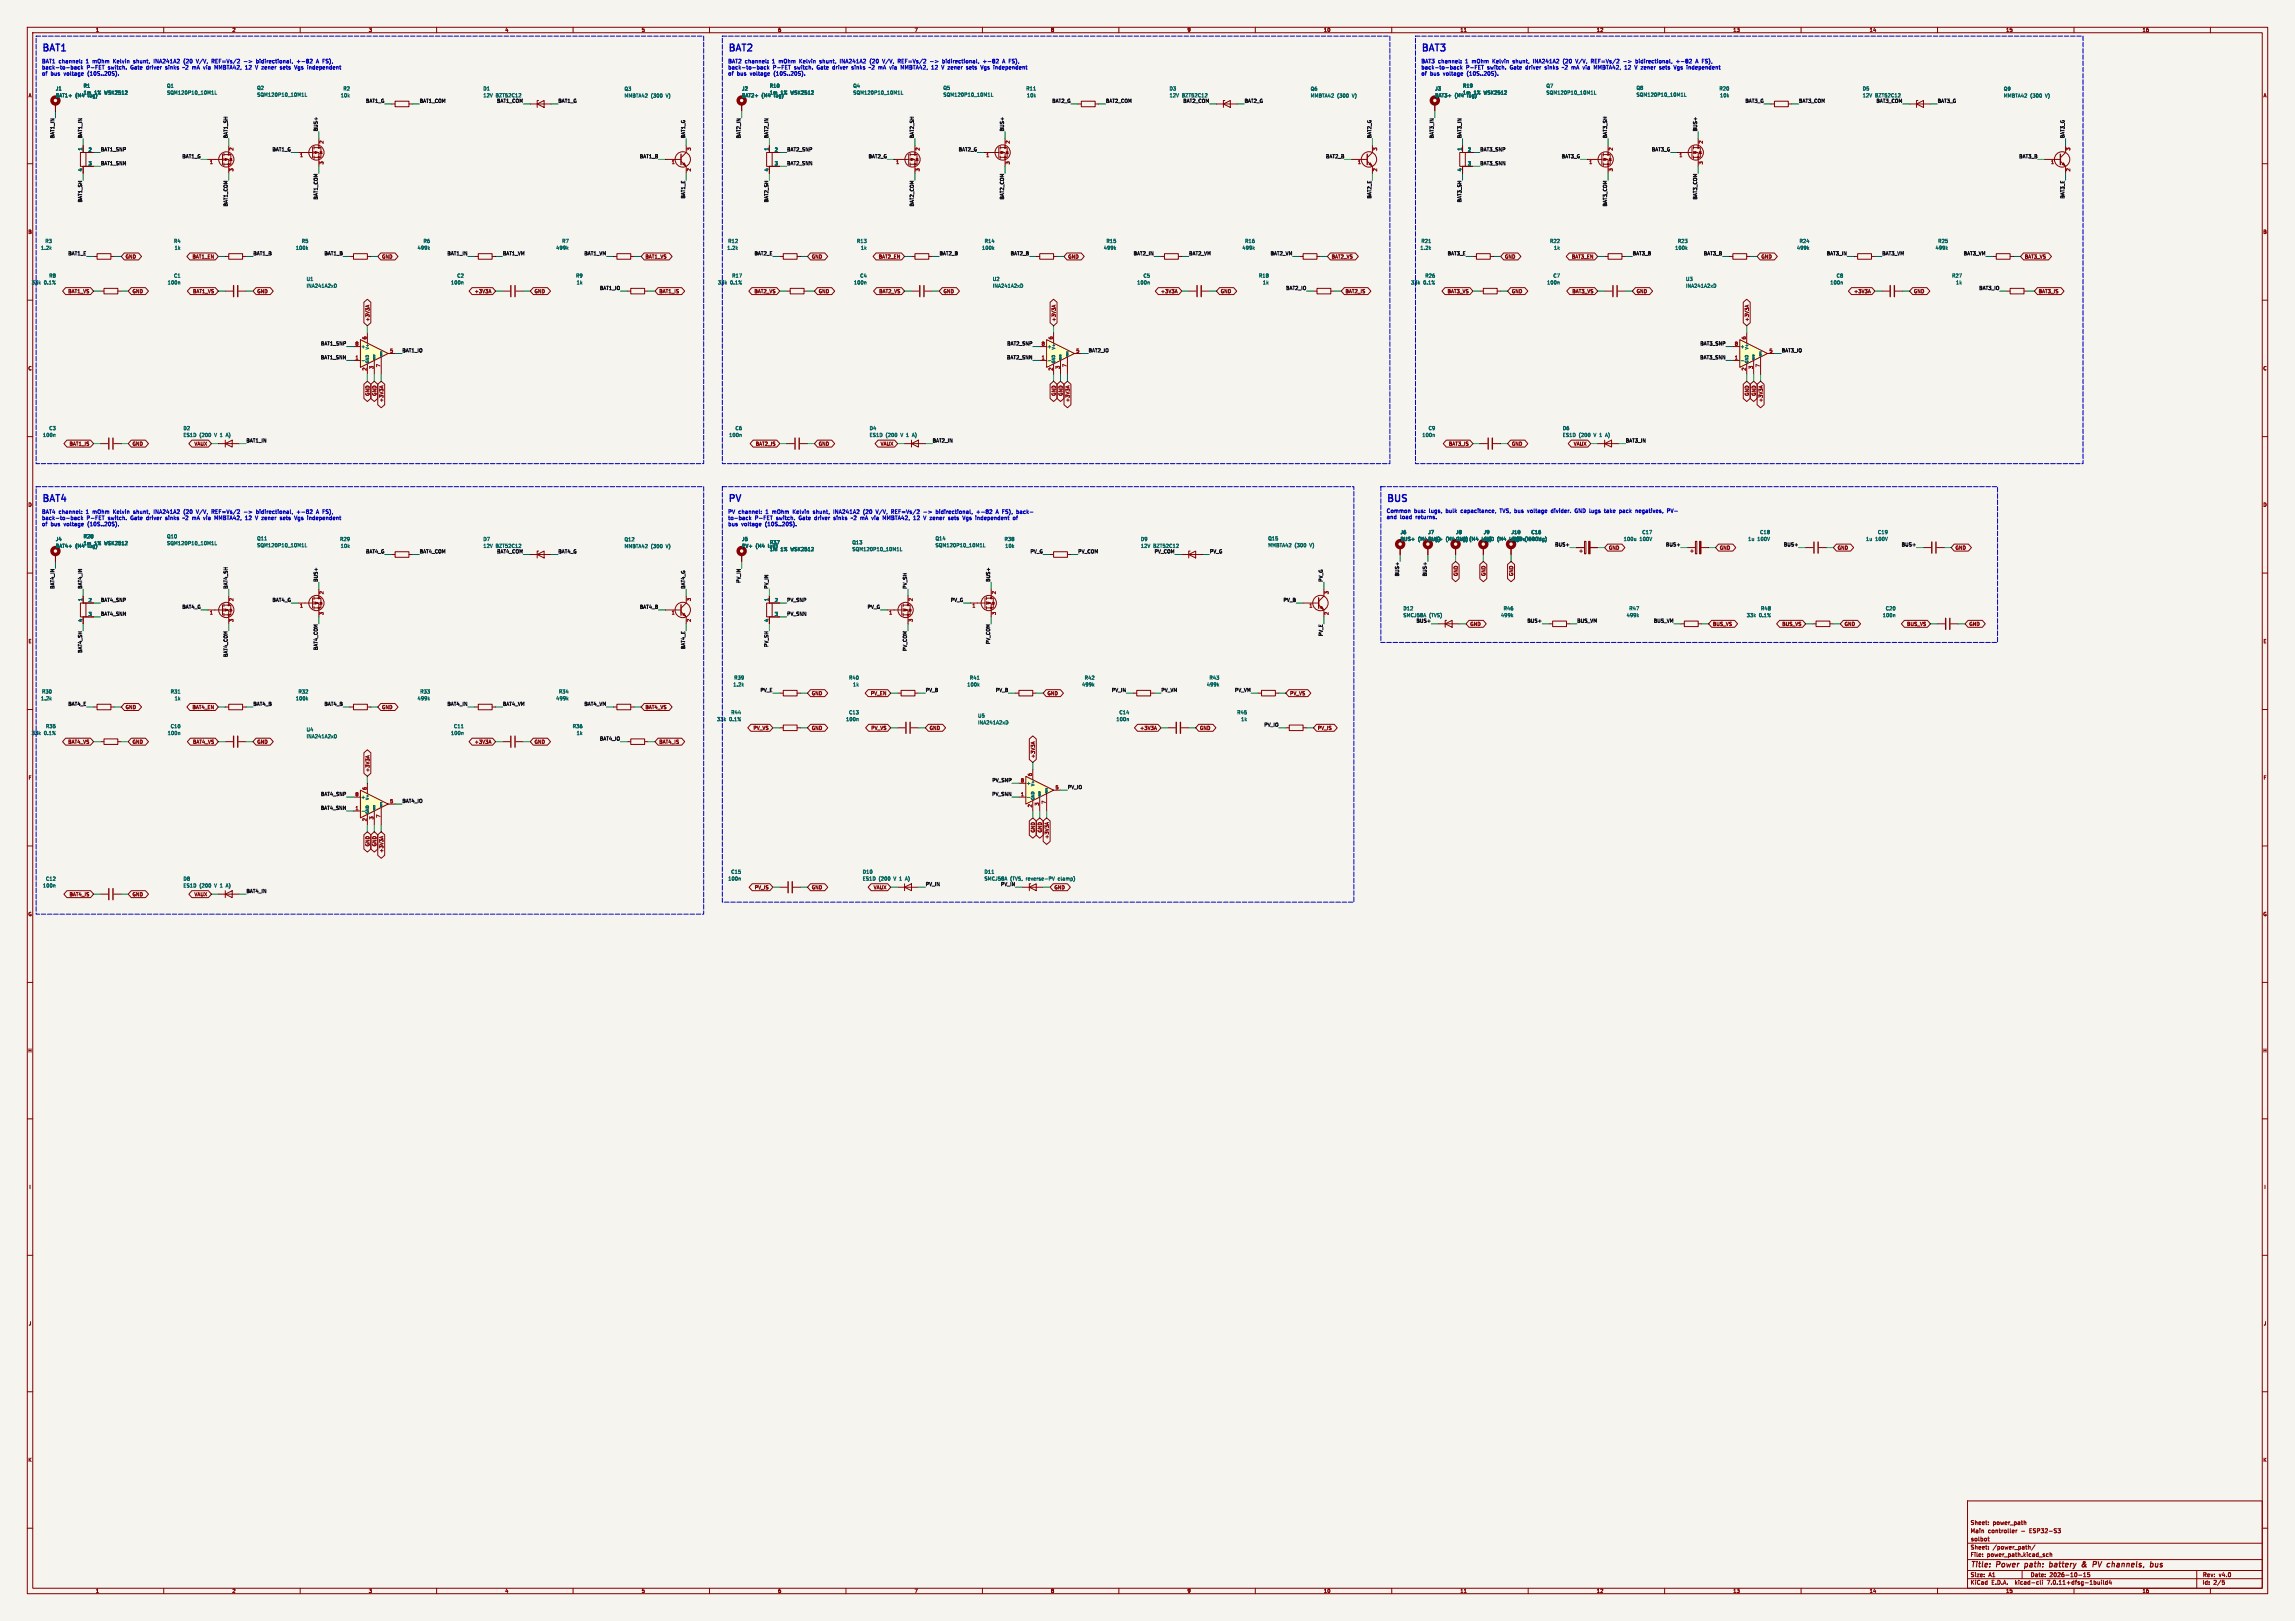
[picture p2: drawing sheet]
<svg xmlns="http://www.w3.org/2000/svg" width="841mm" height="594mm" viewBox="0 0 841 594" stroke-linecap="round" stroke-linejoin="round" font-family="sans-serif">
<defs><g id="words">
<g font-size="3.5" fill="#0000c2">
<text x="15.2" y="19">BAT1</text>
<text x="266.7" y="19">BAT2</text>
<text x="520.7" y="19">BAT3</text>
<text x="15.2" y="184.1">BAT4</text>
<text x="266.7" y="184.1">PV</text>
<text x="508" y="184.1">BUS</text>
</g>
<g font-size="2.8" fill="#840000">
<text x="722" y="574.9">Title:</text>
<text x="731.7" y="574.9">Power</text>
<text x="742.8" y="574.9">path:</text>
<text x="752.7" y="574.9">battery</text>
<text x="765.4" y="574.9">&amp;</text>
<text x="770.2" y="574.9">PV channels,</text>
</g>
<g font-size="2.1" fill="#840000">
<text x="722" y="562">Main</text>
<text x="722" y="559">Sheet:</text>
<text x="728.4" y="562">controller</text>
<text x="730.2" y="559">power_path</text>
<text x="740.7" y="562">-</text>
<text x="743.8" y="562">ESP32-S3</text>
<text x="722" y="568">Sheet:</text>
<text x="722" y="565.2">solbot</text>
<text x="730.2" y="568">/power_path/</text>
<text x="722" y="570.7">File:</text>
<text x="728.1" y="570.7">power_path.kicad_sch</text>
<text x="722" y="580.9">KiCad</text>
<text x="722" y="578.1">Size:</text>
<text x="728.7" y="578.1">A1</text>
<text x="729.7" y="580.9">E.D.A.</text>
<text x="738.6" y="580.9">kicad-cli</text>
<text x="744" y="578.1">Date:</text>
<text x="750.5" y="580.9">7.0.11+dfsg-1build4</text>
<text x="751" y="578.1">2026-10-15</text>
<text x="807" y="578.3">Rev:</text>
<text x="807" y="580.9">Id:</text>
<text x="811.1" y="580.9">2/5</text>
<text x="813.4" y="578.3">v4.0</text>
</g>
<g font-size="1.9" fill="#0000c2">
<text x="15.2" y="23.3">BAT1</text>
<text x="21.5" y="23.3">channel:</text>
<text x="31.6" y="23.3">1</text>
<text x="34.2" y="23.3">mOhm</text>
<text x="41.9" y="23.3">Kelvin</text>
<text x="49.5" y="23.3">shunt,</text>
<text x="57.1" y="23.3">INA241A2</text>
<text x="68.2" y="23.3">(20</text>
<text x="73.1" y="23.3">V/V,</text>
<text x="78.8" y="23.3">REF=Vs/2</text>
<text x="90.8" y="23.3">-&gt;</text>
<text x="95.5" y="23.3">bidirectional,</text>
<text x="110.6" y="23.3">+-82</text>
<text x="117.9" y="23.3">A FS),</text>
<text x="266.7" y="23.3">BAT2</text>
<text x="272.9" y="23.3">channel:</text>
<text x="283.1" y="23.3">1</text>
<text x="285.6" y="23.3">mOhm</text>
<text x="293.3" y="23.3">Kelvin</text>
<text x="300.9" y="23.3">shunt,</text>
<text x="308.6" y="23.3">INA241A2</text>
<text x="319.7" y="23.3">(20</text>
<text x="324.5" y="23.3">V/V,</text>
<text x="330.3" y="23.3">REF=Vs/2</text>
<text x="342.3" y="23.3">-&gt;</text>
<text x="347" y="23.3">bidirectional,</text>
<text x="362" y="23.3">+-82</text>
<text x="369.4" y="23.3">A FS),</text>
<text x="520.7" y="23.3">BAT3</text>
<text x="526.9" y="23.3">channel:</text>
<text x="537.1" y="23.3">1</text>
<text x="539.6" y="23.3">mOhm</text>
<text x="547.3" y="23.3">Kelvin</text>
<text x="554.9" y="23.3">shunt,</text>
<text x="562.6" y="23.3">INA241A2</text>
<text x="573.7" y="23.3">(20</text>
<text x="578.5" y="23.3">V/V,</text>
<text x="584.3" y="23.3">REF=Vs/2</text>
<text x="596.3" y="23.3">-&gt;</text>
<text x="601" y="23.3">bidirectional,</text>
<text x="616" y="23.3">+-82</text>
<text x="623.4" y="23.3">A FS),</text>
<text x="15.2" y="25.5">back-to-back</text>
<text x="15.2" y="27.8">of</text>
<text x="18.6" y="27.8">bus</text>
<text x="23.5" y="27.8">voltage</text>
<text x="31.8" y="25.5">P-FET</text>
<text x="32.3" y="27.8">(10S..20S).</text>
<text x="39.7" y="25.5">switch.</text>
<text x="48.1" y="25.5">Gate</text>
<text x="54" y="25.5">driver</text>
<text x="61.2" y="25.5">sinks</text>
<text x="67.8" y="25.5">~2 mA</text>
<text x="75.7" y="25.5">via</text>
<text x="79.9" y="25.5">MMBTA42,</text>
<text x="91.3" y="25.5">12</text>
<text x="95.3" y="25.5">V zener</text>
<text x="104.6" y="25.5">sets</text>
<text x="110.1" y="25.5">Vgs</text>
<text x="115" y="25.5">independent</text>
<text x="266.7" y="25.5">back-to-back</text>
<text x="266.7" y="27.8">of</text>
<text x="270" y="27.8">bus</text>
<text x="274.9" y="27.8">voltage</text>
<text x="283.2" y="25.5">P-FET</text>
<text x="283.8" y="27.8">(10S..20S).</text>
<text x="291.1" y="25.5">switch.</text>
<text x="299.6" y="25.5">Gate</text>
<text x="305.5" y="25.5">driver</text>
<text x="312.7" y="25.5">sinks</text>
<text x="319.2" y="25.5">~2 mA</text>
<text x="327.1" y="25.5">via</text>
<text x="331.4" y="25.5">MMBTA42,</text>
<text x="342.8" y="25.5">12</text>
<text x="346.7" y="25.5">V zener</text>
<text x="356.1" y="25.5">sets</text>
<text x="361.6" y="25.5">Vgs</text>
<text x="366.4" y="25.5">independent</text>
<text x="520.7" y="25.5">back-to-back</text>
<text x="520.7" y="27.8">of</text>
<text x="524" y="27.8">bus</text>
<text x="528.9" y="27.8">voltage</text>
<text x="537.2" y="25.5">P-FET</text>
<text x="537.8" y="27.8">(10S..20S).</text>
<text x="545.1" y="25.5">switch.</text>
<text x="553.6" y="25.5">Gate</text>
<text x="559.5" y="25.5">driver</text>
<text x="566.7" y="25.5">sinks</text>
<text x="573.2" y="25.5">~2 mA</text>
<text x="581.1" y="25.5">via</text>
<text x="585.4" y="25.5">MMBTA42,</text>
<text x="596.8" y="25.5">12</text>
<text x="600.7" y="25.5">V zener</text>
<text x="610.1" y="25.5">sets</text>
<text x="615.6" y="25.5">Vgs</text>
<text x="620.4" y="25.5">independent</text>
<text x="15.2" y="188.4">BAT4</text>
<text x="15.2" y="190.6">back-to-back</text>
<text x="21.5" y="188.4">channel:</text>
<text x="31.6" y="188.4">1</text>
<text x="31.8" y="190.6">P-FET</text>
<text x="34.2" y="188.4">mOhm</text>
<text x="39.7" y="190.6">switch.</text>
<text x="41.9" y="188.4">Kelvin</text>
<text x="48.1" y="190.6">Gate</text>
<text x="49.5" y="188.4">shunt,</text>
<text x="54" y="190.6">driver</text>
<text x="57.1" y="188.4">INA241A2</text>
<text x="61.2" y="190.6">sinks</text>
<text x="67.8" y="190.6">~2 mA</text>
<text x="68.2" y="188.4">(20</text>
<text x="73.1" y="188.4">V/V,</text>
<text x="75.7" y="190.6">via</text>
<text x="78.8" y="188.4">REF=Vs/2</text>
<text x="79.9" y="190.6">MMBTA42,</text>
<text x="90.8" y="188.4">-&gt;</text>
<text x="91.3" y="190.6">12</text>
<text x="95.3" y="190.6">V zener</text>
<text x="95.5" y="188.4">bidirectional,</text>
<text x="104.6" y="190.6">sets</text>
<text x="110.1" y="190.6">Vgs</text>
<text x="110.6" y="188.4">+-82</text>
<text x="115" y="190.6">independent</text>
<text x="117.9" y="188.4">A FS),</text>
<text x="266.7" y="188.4">PV channel:</text>
<text x="266.7" y="190.6">to-back</text>
<text x="276.6" y="190.6">P-FET</text>
<text x="280.7" y="188.4">1</text>
<text x="283.2" y="188.4">mOhm</text>
<text x="284.5" y="190.6">switch.</text>
<text x="290.9" y="188.4">Kelvin</text>
<text x="293" y="190.6">Gate</text>
<text x="298.5" y="188.4">shunt,</text>
<text x="298.9" y="190.6">driver</text>
<text x="306.1" y="190.6">sinks</text>
<text x="306.2" y="188.4">INA241A2</text>
<text x="312.6" y="190.6">~2 mA</text>
<text x="317.3" y="188.4">(20</text>
<text x="320.5" y="190.6">via</text>
<text x="322.1" y="188.4">V/V,</text>
<text x="324.8" y="190.6">MMBTA42,</text>
<text x="327.9" y="188.4">REF=Vs/2</text>
<text x="336.2" y="190.6">12</text>
<text x="339.9" y="188.4">-&gt;</text>
<text x="340.1" y="190.6">V zener</text>
<text x="344.6" y="188.4">bidirectional,</text>
<text x="349.5" y="190.6">sets</text>
<text x="355" y="190.6">Vgs</text>
<text x="359.6" y="188.4">+-82</text>
<text x="359.8" y="190.6">independent</text>
<text x="367" y="188.4">A FS),</text>
<text x="374.8" y="188.4">back-</text>
<text x="508" y="188">Common</text>
<text x="508" y="190.3">and</text>
<text x="513" y="190.3">load</text>
<text x="518.2" y="188">bus:</text>
<text x="518.8" y="190.3">returns.</text>
<text x="523.8" y="188">lugs,</text>
<text x="530.1" y="188">bulk</text>
<text x="535.7" y="188">capacitance,</text>
<text x="550.2" y="188">TVS, bus</text>
<text x="560.6" y="188">voltage</text>
<text x="569.5" y="188">divider.</text>
<text x="578.4" y="188">GND lugs</text>
<text x="589.5" y="188">take</text>
<text x="595.2" y="188">pack</text>
<text x="601.3" y="188">negatives,</text>
<text x="613.1" y="188">PV-</text>
<text x="15.2" y="192.9">of</text>
<text x="18.6" y="192.9">bus</text>
<text x="23.5" y="192.9">voltage</text>
<text x="32.3" y="192.9">(10S..20S).</text>
<text x="266.7" y="192.9">bus</text>
<text x="271.6" y="192.9">voltage</text>
<text x="280.5" y="192.9">(10S..20S).</text>
</g>
<g font-size="1.8" fill="#840000">
<text x="35" y="11.9">1</text>
<text x="85" y="11.9">2</text>
<text x="135" y="11.9">3</text>
<text x="185" y="11.9">4</text>
<text x="235" y="11.9">5</text>
<text x="285" y="11.9">6</text>
<text x="335" y="11.9">7</text>
<text x="385" y="11.9">8</text>
<text x="435" y="11.9">9</text>
<text x="485" y="11.9">10</text>
<text x="535" y="11.9">11</text>
<text x="585" y="11.9">12</text>
<text x="635" y="11.9">13</text>
<text x="685" y="11.9">14</text>
<text x="735" y="11.9">15</text>
<text x="785" y="11.9">16</text>
<text x="10.3" y="35.9">A</text>
<text x="829.3" y="35.9">A</text>
<text x="10.3" y="85.9">B</text>
<text x="829.2" y="85.9">B</text>
<text x="45.9" y="94.9">GND</text>
<text x="70.4" y="94.9">BAT1_EN</text>
<text x="139.9" y="94.9">GND</text>
<text x="236.4" y="94.9">BAT1_VS</text>
<text x="297.3" y="94.9">GND</text>
<text x="321.9" y="94.9">BAT2_EN</text>
<text x="391.3" y="94.9">GND</text>
<text x="487.8" y="94.9">BAT2_VS</text>
<text x="551.3" y="94.9">GND</text>
<text x="575.9" y="94.9">BAT3_EN</text>
<text x="645.3" y="94.9">GND</text>
<text x="741.8" y="94.9">BAT3_VS</text>
<text x="24.9" y="107.6">BAT1_VS</text>
<text x="48.4" y="107.6">GND</text>
<text x="70.6" y="107.6">BAT1_VS</text>
<text x="94.1" y="107.6">GND</text>
<text x="173.8" y="107.6">+3V3A</text>
<text x="195.7" y="107.6">GND</text>
<text x="241.5" y="107.6">BAT1_IS</text>
<text x="276.3" y="107.6">BAT2_VS</text>
<text x="299.9" y="107.6">GND</text>
<text x="322" y="107.6">BAT2_VS</text>
<text x="345.6" y="107.6">GND</text>
<text x="425.3" y="107.6">+3V3A</text>
<text x="447.2" y="107.6">GND</text>
<text x="492.9" y="107.6">BAT2_IS</text>
<text x="530.3" y="107.6">BAT3_VS</text>
<text x="553.9" y="107.6">GND</text>
<text x="576" y="107.6">BAT3_VS</text>
<text x="599.6" y="107.6">GND</text>
<text x="679.3" y="107.6">+3V3A</text>
<text x="701.2" y="107.6">GND</text>
<text x="746.9" y="107.6">BAT3_IS</text>
<text x="135.6" y="117.9" transform="rotate(-90 135.6 117.9)">+3V3A</text>
<text x="387" y="117.9" transform="rotate(-90 387 117.9)">+3V3A</text>
<text x="641" y="117.9" transform="rotate(-90 641 117.9)">+3V3A</text>
<text x="10.3" y="135.9">C</text>
<text x="829.2" y="135.9">C</text>
<text x="135.6" y="145.2" transform="rotate(-90 135.6 145.2)">GND</text>
<text x="138.1" y="145.2" transform="rotate(-90 138.1 145.2)">GND</text>
<text x="140.7" y="147.5" transform="rotate(-90 140.7 147.5)">+3V3A</text>
<text x="387" y="145.2" transform="rotate(-90 387 145.2)">GND</text>
<text x="389.6" y="145.2" transform="rotate(-90 389.6 145.2)">GND</text>
<text x="392.1" y="147.5" transform="rotate(-90 392.1 147.5)">+3V3A</text>
<text x="641" y="145.2" transform="rotate(-90 641 145.2)">GND</text>
<text x="643.6" y="145.2" transform="rotate(-90 643.6 145.2)">GND</text>
<text x="646.1" y="147.5" transform="rotate(-90 646.1 147.5)">+3V3A</text>
<text x="25.3" y="163.5">BAT1_IS</text>
<text x="48.4" y="163.5">GND</text>
<text x="71.1" y="163.5">VAUX</text>
<text x="276.8" y="163.5">BAT2_IS</text>
<text x="299.9" y="163.5">GND</text>
<text x="322.6" y="163.5">VAUX</text>
<text x="530.8" y="163.5">BAT3_IS</text>
<text x="553.9" y="163.5">GND</text>
<text x="576.6" y="163.5">VAUX</text>
<text x="10.3" y="185.9">D</text>
<text x="829.2" y="185.9">D</text>
<text x="589.4" y="201.6">GND</text>
<text x="630.1" y="201.6">GND</text>
<text x="673.3" y="201.6">GND</text>
<text x="716.4" y="201.6">GND</text>
<text x="534.4" y="211.2" transform="rotate(-90 534.4 211.2)">GND</text>
<text x="544.5" y="211.2" transform="rotate(-90 544.5 211.2)">GND</text>
<text x="554.7" y="211.2" transform="rotate(-90 554.7 211.2)">GND</text>
<text x="538.6" y="229.6">GND</text>
<text x="627.5" y="229.6">BUS_VS</text>
<text x="653" y="229.6">BUS_VS</text>
<text x="675.8" y="229.6">GND</text>
<text x="698.7" y="229.6">BUS_VS</text>
<text x="721.5" y="229.6">GND</text>
<text x="10.3" y="235.9">E</text>
<text x="829.3" y="235.9">E</text>
<text x="297.3" y="255">GND</text>
<text x="319" y="255">PV_EN</text>
<text x="383.7" y="255">GND</text>
<text x="472.6" y="255">PV_VS</text>
<text x="45.9" y="260">GND</text>
<text x="70.4" y="260">BAT4_EN</text>
<text x="139.9" y="260">GND</text>
<text x="236.4" y="260">BAT4_VS</text>
<text x="276" y="267.7">PV_VS</text>
<text x="297.3" y="267.7">GND</text>
<text x="319.1" y="267.7">PV_VS</text>
<text x="340.5" y="267.7">GND</text>
<text x="417.6" y="267.7">+3V3A</text>
<text x="439.6" y="267.7">GND</text>
<text x="482.8" y="267.7">PV_IS</text>
<text x="24.9" y="272.7">BAT4_VS</text>
<text x="48.4" y="272.7">GND</text>
<text x="70.6" y="272.7">BAT4_VS</text>
<text x="94.1" y="272.7">GND</text>
<text x="173.8" y="272.7">+3V3A</text>
<text x="195.7" y="272.7">GND</text>
<text x="241.5" y="272.7">BAT4_IS</text>
<text x="379.4" y="278" transform="rotate(-90 379.4 278)">+3V3A</text>
<text x="10.3" y="285.9">F</text>
<text x="135.6" y="283" transform="rotate(-90 135.6 283)">+3V3A</text>
<text x="829.3" y="285.9">F</text>
<text x="379.4" y="305.2" transform="rotate(-90 379.4 305.2)">GND</text>
<text x="382" y="305.2" transform="rotate(-90 382 305.2)">GND</text>
<text x="135.6" y="310.3" transform="rotate(-90 135.6 310.3)">GND</text>
<text x="138.1" y="310.3" transform="rotate(-90 138.1 310.3)">GND</text>
<text x="384.5" y="307.5" transform="rotate(-90 384.5 307.5)">+3V3A</text>
<text x="140.7" y="312.6" transform="rotate(-90 140.7 312.6)">+3V3A</text>
<text x="25.3" y="328.6">BAT4_IS</text>
<text x="48.4" y="328.6">GND</text>
<text x="71.1" y="328.6">VAUX</text>
<text x="276.4" y="326.1">PV_IS</text>
<text x="297.3" y="326.1">GND</text>
<text x="320" y="326.1">VAUX</text>
<text x="386.2" y="326.1">GND</text>
<text x="10.3" y="335.9">G</text>
<text x="829.2" y="335.9">G</text>
<text x="10.2" y="385.9">H</text>
<text x="829.2" y="385.9">H</text>
<text x="10.6" y="435.9">I</text>
<text x="829.6" y="435.9">I</text>
<text x="10.4" y="485.9">J</text>
<text x="829.4" y="485.9">J</text>
<text x="10.3" y="535.9">K</text>
<text x="829.2" y="535.9">K</text>
<text x="35" y="583.9">1</text>
<text x="85" y="583.9">2</text>
<text x="135" y="583.9">3</text>
<text x="185" y="583.9">4</text>
<text x="235" y="583.9">5</text>
<text x="285" y="583.9">6</text>
<text x="335" y="583.9">7</text>
<text x="385" y="583.9">8</text>
<text x="435" y="583.9">9</text>
<text x="485" y="583.9">10</text>
<text x="535" y="583.9">11</text>
<text x="585" y="583.9">12</text>
<text x="635" y="583.9">13</text>
<text x="685" y="583.9">14</text>
<text x="735" y="583.9">15</text>
<text x="785" y="583.9">16</text>
</g>
<g font-size="1.8" fill="#006464">
<text x="20.3" y="33.3">J1</text>
<text x="20.3" y="35.8">BAT1+</text>
<text x="27.6" y="35.8">(M4</text>
<text x="30.5" y="32.3">R1</text>
<text x="30.5" y="34.8">1m</text>
<text x="32.3" y="35.8">lug)</text>
<text x="34.6" y="34.8">1%</text>
<text x="38.4" y="34.8">WSK2512</text>
<text x="61.1" y="32.3">Q1</text>
<text x="61.1" y="34.8">SQM120P10_10M1L</text>
<text x="94.1" y="33.1">Q2</text>
<text x="94.1" y="35.6">SQM120P10_10M1L</text>
<text x="124.7" y="35.8">10k</text>
<text x="125.7" y="33.3">R2</text>
<text x="177" y="33.3">D1</text>
<text x="177" y="35.8">12V</text>
<text x="228.7" y="33.4">Q3</text>
<text x="228.7" y="35.9">MMBTA42</text>
<text x="238.5" y="35.9">(300</text>
<text x="244.2" y="35.9">V)</text>
<text x="271.8" y="33.3">J2</text>
<text x="271.8" y="35.8">BAT2+</text>
<text x="279.1" y="35.8">(M4</text>
<text x="282" y="32.3">R10</text>
<text x="282" y="34.8">1m</text>
<text x="283.7" y="35.8">lug)</text>
<text x="286" y="34.8">1%</text>
<text x="289.9" y="34.8">WSK2512</text>
<text x="312.5" y="32.3">Q4</text>
<text x="312.5" y="34.8">SQM120P10_10M1L</text>
<text x="345.5" y="33.1">Q5</text>
<text x="345.5" y="35.6">SQM120P10_10M1L</text>
<text x="375.9" y="33.3">R11</text>
<text x="376.2" y="35.8">10k</text>
<text x="428.4" y="33.3">D3</text>
<text x="428.4" y="35.8">12V</text>
<text x="480.2" y="33.4">Q6</text>
<text x="480.2" y="35.9">MMBTA42</text>
<text x="490" y="35.9">(300</text>
<text x="495.6" y="35.9">V)</text>
<text x="525.8" y="33.3">J3</text>
<text x="525.8" y="35.8">BAT3+</text>
<text x="533.1" y="35.8">(M4</text>
<text x="536" y="32.3">R19</text>
<text x="536" y="34.8">1m</text>
<text x="537.7" y="35.8">lug)</text>
<text x="540" y="34.8">1%</text>
<text x="543.9" y="34.8">WSK2512</text>
<text x="566.5" y="32.3">Q7</text>
<text x="566.5" y="34.8">SQM120P10_10M1L</text>
<text x="599.5" y="33.1">Q8</text>
<text x="599.5" y="35.6">SQM120P10_10M1L</text>
<text x="629.9" y="33.3">R20</text>
<text x="630.2" y="35.8">10k</text>
<text x="682.4" y="33.3">D5</text>
<text x="682.4" y="35.8">12V</text>
<text x="734.2" y="33.4">Q9</text>
<text x="734.2" y="35.9">MMBTA42</text>
<text x="744" y="35.9">(300</text>
<text x="749.6" y="35.9">V)</text>
<text x="30.2" y="55.3" transform="rotate(-90 30.2 55.3)">1</text>
<text x="32.3" y="55.6">2</text>
<text x="281.7" y="55.3" transform="rotate(-90 281.7 55.3)">1</text>
<text x="283.8" y="55.6">2</text>
<text x="535.7" y="55.3" transform="rotate(-90 535.7 55.3)">1</text>
<text x="537.8" y="55.6">2</text>
<text x="30.2" y="62.9" transform="rotate(-90 30.2 62.9)">4</text>
<text x="32.3" y="60.7">3</text>
<text x="281.7" y="62.9" transform="rotate(-90 281.7 62.9)">4</text>
<text x="283.8" y="60.7">3</text>
<text x="535.7" y="62.9" transform="rotate(-90 535.7 62.9)">4</text>
<text x="537.8" y="60.7">3</text>
<text x="16.5" y="89.2">R3</text>
<text x="63.6" y="89.2">R4</text>
<text x="110.4" y="89.2">R5</text>
<text x="155.1" y="89.2">R6</text>
<text x="205.9" y="89.2">R7</text>
<text x="266.7" y="89.2">R12</text>
<text x="313.9" y="89.2">R13</text>
<text x="360.7" y="89.2">R14</text>
<text x="405.3" y="89.2">R15</text>
<text x="456.1" y="89.2">R16</text>
<text x="520.7" y="89.2">R21</text>
<text x="567.9" y="89.2">R22</text>
<text x="614.7" y="89.2">R23</text>
<text x="659.3" y="89.2">R24</text>
<text x="710.1" y="89.2">R25</text>
<text x="14.9" y="91.7">1.2k</text>
<text x="63.9" y="91.7">1k</text>
<text x="108.3" y="91.7">100k</text>
<text x="152.9" y="91.7">499k</text>
<text x="203.7" y="91.7">499k</text>
<text x="266.3" y="91.7">1.2k</text>
<text x="315.3" y="91.7">1k</text>
<text x="359.7" y="91.7">100k</text>
<text x="404.3" y="91.7">499k</text>
<text x="455.1" y="91.7">499k</text>
<text x="520.3" y="91.7">1.2k</text>
<text x="569.3" y="91.7">1k</text>
<text x="613.7" y="91.7">100k</text>
<text x="658.3" y="91.7">499k</text>
<text x="709.1" y="91.7">499k</text>
<text x="17.9" y="101.9">R8</text>
<text x="63.6" y="101.9">C1</text>
<text x="167.4" y="101.9">C2</text>
<text x="210.9" y="101.9">R9</text>
<text x="268.1" y="101.9">R17</text>
<text x="315.1" y="101.9">C4</text>
<text x="418.9" y="101.9">C5</text>
<text x="461.2" y="101.9">R18</text>
<text x="522.1" y="101.9">R26</text>
<text x="569.1" y="101.9">C7</text>
<text x="672.9" y="101.9">C8</text>
<text x="715.2" y="101.9">R27</text>
<text x="11.5" y="104.4">33k</text>
<text x="16.1" y="104.4">0.1%</text>
<text x="61.3" y="104.4">100n</text>
<text x="112.2" y="103.1">U1</text>
<text x="112.2" y="105.6">INA241A2xD</text>
<text x="165.1" y="104.4">100n</text>
<text x="211.2" y="104.4">1k</text>
<text x="262.9" y="104.4">33k</text>
<text x="267.6" y="104.4">0.1%</text>
<text x="312.8" y="104.4">100n</text>
<text x="363.7" y="103.1">U2</text>
<text x="363.7" y="105.6">INA241A2xD</text>
<text x="416.6" y="104.4">100n</text>
<text x="462.6" y="104.4">1k</text>
<text x="516.9" y="104.4">33k</text>
<text x="521.6" y="104.4">0.1%</text>
<text x="566.8" y="104.4">100n</text>
<text x="617.7" y="103.1">U3</text>
<text x="617.7" y="105.6">INA241A2xD</text>
<text x="670.6" y="104.4">100n</text>
<text x="716.6" y="104.4">1k</text>
<text x="132.2" y="127.9">+</text>
<text x="383.7" y="127.9">+</text>
<text x="637.7" y="127.9">+</text>
<text x="15.6" y="160.3">100n</text>
<text x="17.9" y="157.8">C3</text>
<text x="67.1" y="157.8">D2</text>
<text x="67.1" y="160.3">ES1D</text>
<text x="73.1" y="160.3">(200</text>
<text x="78.7" y="160.3">V 1</text>
<text x="83.4" y="160.3">A)</text>
<text x="267.1" y="160.3">100n</text>
<text x="269.4" y="157.8">C6</text>
<text x="318.5" y="157.8">D4</text>
<text x="318.5" y="160.3">ES1D</text>
<text x="324.5" y="160.3">(200</text>
<text x="330.2" y="160.3">V 1</text>
<text x="334.8" y="160.3">A)</text>
<text x="521.1" y="160.3">100n</text>
<text x="523.4" y="157.8">C9</text>
<text x="572.5" y="157.8">D6</text>
<text x="572.5" y="160.3">ES1D</text>
<text x="578.5" y="160.3">(200</text>
<text x="584.2" y="160.3">V 1</text>
<text x="588.8" y="160.3">A)</text>
<text x="30.5" y="197.4">R28</text>
<text x="61.1" y="197.4">Q10</text>
<text x="513.1" y="195.9">J6</text>
<text x="523.3" y="195.9">J7</text>
<text x="533.4" y="195.9">J8</text>
<text x="543.6" y="195.9">J9</text>
<text x="553.7" y="195.9">J10</text>
<text x="561" y="195.9">C16</text>
<text x="601.6" y="195.9">C17</text>
<text x="644.8" y="195.9">C18</text>
<text x="688" y="195.9">C19</text>
<text x="20.3" y="198.4">J4</text>
<text x="20.3" y="200.9">BAT4+</text>
<text x="27.6" y="200.9">(M4</text>
<text x="30.5" y="199.9">1m</text>
<text x="32.3" y="200.9">lug)</text>
<text x="34.6" y="199.9">1%</text>
<text x="38.4" y="199.9">WSK2512</text>
<text x="61.1" y="199.9">SQM120P10_10M1L</text>
<text x="94.1" y="198.2">Q11</text>
<text x="94.1" y="200.7">SQM120P10_10M1L</text>
<text x="124.5" y="198.4">R29</text>
<text x="124.7" y="200.9">10k</text>
<text x="177" y="198.4">D7</text>
<text x="177" y="200.9">12V</text>
<text x="228.7" y="198.5">Q12</text>
<text x="228.7" y="201">MMBTA42</text>
<text x="238.5" y="201">(300</text>
<text x="244.2" y="201">V)</text>
<text x="271.8" y="198.4">J5</text>
<text x="271.8" y="200.9">PV+</text>
<text x="276.9" y="200.9">(M4</text>
<text x="281.6" y="200.9">lug)</text>
<text x="282" y="199.6">R37</text>
<text x="282" y="202.1">1m</text>
<text x="286" y="202.1">1%</text>
<text x="289.9" y="202.1">WSK2512</text>
<text x="312.2" y="199.6">Q13</text>
<text x="312.2" y="202.1">SQM120P10_10M1L</text>
<text x="342.7" y="198.2">Q14</text>
<text x="342.7" y="200.7">SQM120P10_10M1L</text>
<text x="368" y="198.4">R38</text>
<text x="368.2" y="200.9">10k</text>
<text x="417.9" y="198.4">D9</text>
<text x="417.9" y="200.9">12V</text>
<text x="422.6" y="200.9">BZT52C12</text>
<text x="464.6" y="198.2">Q15</text>
<text x="464.6" y="200.7">MMBTA42</text>
<text x="474.4" y="200.7">(300</text>
<text x="480.1" y="200.7">V)</text>
<text x="513.1" y="198.4">BUS+</text>
<text x="519.6" y="198.4">(M4 BUS+</text>
<text x="524.3" y="198.4">lug)</text>
<text x="529.8" y="198.4">(M4 GND</text>
<text x="534.5" y="198.4">lug) (M4</text>
<text x="543.1" y="198.4">lug)</text>
<text x="543.6" y="198.4">GND (M4</text>
<text x="553.3" y="198.4">lug)</text>
<text x="553.7" y="198.4">GND</text>
<text x="554.2" y="198.4">100u (M4</text>
<text x="560.2" y="198.4">100V</text>
<text x="563.4" y="198.4">lug)</text>
<text x="594.9" y="198.4">100u</text>
<text x="600.8" y="198.4">100V</text>
<text x="640.5" y="198.4">1u</text>
<text x="644" y="198.4">100V</text>
<text x="683.7" y="198.4">1u</text>
<text x="687.2" y="198.4">100V</text>
<text x="30.2" y="220.4" transform="rotate(-90 30.2 220.4)">1</text>
<text x="32.3" y="220.7">2</text>
<text x="281.7" y="220.4" transform="rotate(-90 281.7 220.4)">1</text>
<text x="283.8" y="220.7">2</text>
<text x="32.3" y="225.8">3</text>
<text x="283.8" y="225.8">3</text>
<text x="514.1" y="223.8">D12</text>
<text x="514.1" y="226.3">SMCJ58A</text>
<text x="523.7" y="226.3">(TVS)</text>
<text x="549.9" y="226.3">499k</text>
<text x="550.8" y="223.8">R46</text>
<text x="595.9" y="226.3">499k</text>
<text x="596.9" y="223.8">R47</text>
<text x="640" y="226.3">33k</text>
<text x="644.6" y="226.3">0.1%</text>
<text x="645.2" y="223.8">R48</text>
<text x="689.8" y="226.3">100n</text>
<text x="690.9" y="223.8">C20</text>
<text x="30.2" y="228" transform="rotate(-90 30.2 228)">4</text>
<text x="281.7" y="228" transform="rotate(-90 281.7 228)">4</text>
<text x="268.5" y="251.7">1.2k</text>
<text x="268.9" y="249.2">R39</text>
<text x="311" y="249.2">R40</text>
<text x="312.4" y="251.7">1k</text>
<text x="354.3" y="251.7">100k</text>
<text x="355.3" y="249.2">R41</text>
<text x="396.4" y="251.7">499k</text>
<text x="397.3" y="249.2">R42</text>
<text x="442.1" y="251.7">499k</text>
<text x="443.1" y="249.2">R43</text>
<text x="14.9" y="256.8">1.2k</text>
<text x="15.2" y="254.3">R30</text>
<text x="62.4" y="254.3">R31</text>
<text x="63.9" y="256.8">1k</text>
<text x="108.3" y="256.8">100k</text>
<text x="109.2" y="254.3">R32</text>
<text x="152.9" y="256.8">499k</text>
<text x="153.8" y="254.3">R33</text>
<text x="203.7" y="256.8">499k</text>
<text x="204.6" y="254.3">R34</text>
<text x="267.8" y="261.9">R44</text>
<text x="311" y="261.9">C13</text>
<text x="358.2" y="263.1">U5</text>
<text x="410" y="261.9">C14</text>
<text x="453.2" y="261.9">R45</text>
<text x="11.5" y="269.5">33k</text>
<text x="16.1" y="269.5">0.1%</text>
<text x="16.7" y="267">R35</text>
<text x="61.3" y="269.5">100n</text>
<text x="62.4" y="267">C10</text>
<text x="112.2" y="268.2">U4</text>
<text x="165.1" y="269.5">100n</text>
<text x="166.2" y="267">C11</text>
<text x="209.7" y="267">R36</text>
<text x="211.2" y="269.5">1k</text>
<text x="262.6" y="264.4">33k</text>
<text x="267.2" y="264.4">0.1%</text>
<text x="309.9" y="264.4">100n</text>
<text x="358.2" y="265.6">INA241A2xD</text>
<text x="409" y="264.4">100n</text>
<text x="454.7" y="264.4">1k</text>
<text x="112.2" y="270.7">INA241A2xD</text>
<text x="376" y="287.9">+</text>
<text x="132.2" y="293">+</text>
<text x="16.7" y="322.9">C12</text>
<text x="67.1" y="322.9">D8</text>
<text x="266.7" y="322.9">100n</text>
<text x="267.8" y="320.4">C15</text>
<text x="316" y="320.4">D10</text>
<text x="316" y="322.9">ES1D</text>
<text x="322" y="322.9">(200</text>
<text x="327.7" y="322.9">V 1</text>
<text x="332.3" y="322.9">A)</text>
<text x="360.6" y="320.4">D11</text>
<text x="360.6" y="322.9">SMCJ58A</text>
<text x="370.2" y="322.9">(TVS,</text>
<text x="376.1" y="322.9">reverse-PV</text>
<text x="388" y="322.9">clamp)</text>
<text x="15.6" y="325.4">100n</text>
<text x="67.1" y="325.4">ES1D</text>
<text x="73.1" y="325.4">(200</text>
<text x="78.7" y="325.4">V 1</text>
<text x="83.4" y="325.4">A)</text>
</g>
<g font-size="1.8" fill="#0f0f0f">
<text x="181.7" y="35.8">BZT52C12</text>
<text x="433.1" y="35.8">BZT52C12</text>
<text x="687.1" y="35.8">BZT52C12</text>
<text x="134" y="37.7">BAT1_G</text>
<text x="153.7" y="37.7">BAT1_COM</text>
<text x="182" y="37.7">BAT1_COM</text>
<text x="204.5" y="37.7">BAT1_G</text>
<text x="385.5" y="37.7">BAT2_G</text>
<text x="405.1" y="37.7">BAT2_COM</text>
<text x="433.5" y="37.7">BAT2_COM</text>
<text x="455.9" y="37.7">BAT2_G</text>
<text x="639.5" y="37.7">BAT3_G</text>
<text x="659.1" y="37.7">BAT3_COM</text>
<text x="687.5" y="37.7">BAT3_COM</text>
<text x="709.9" y="37.7">BAT3_G</text>
<text x="20" y="50.8" transform="rotate(-90 20 50.8)">BAT1_IN</text>
<text x="30.1" y="50.8" transform="rotate(-90 30.1 50.8)">BAT1_IN</text>
<text x="83.5" y="50.8" transform="rotate(-90 83.5 50.8)">BAT1_SH</text>
<text x="116.5" y="48.3" transform="rotate(-90 116.5 48.3)">BUS+</text>
<text x="251.1" y="50.8" transform="rotate(-90 251.1 50.8)">BAT1_G</text>
<text x="271.4" y="50.8" transform="rotate(-90 271.4 50.8)">BAT2_IN</text>
<text x="281.6" y="50.8" transform="rotate(-90 281.6 50.8)">BAT2_IN</text>
<text x="334.9" y="50.8" transform="rotate(-90 334.9 50.8)">BAT2_SH</text>
<text x="367.9" y="48.3" transform="rotate(-90 367.9 48.3)">BUS+</text>
<text x="502.6" y="50.8" transform="rotate(-90 502.6 50.8)">BAT2_G</text>
<text x="525.4" y="50.8" transform="rotate(-90 525.4 50.8)">BAT3_IN</text>
<text x="535.6" y="50.8" transform="rotate(-90 535.6 50.8)">BAT3_IN</text>
<text x="588.9" y="50.8" transform="rotate(-90 588.9 50.8)">BAT3_SH</text>
<text x="621.9" y="48.3" transform="rotate(-90 621.9 48.3)">BUS+</text>
<text x="756.6" y="50.8" transform="rotate(-90 756.6 50.8)">BAT3_G</text>
<text x="36.8" y="55.5">BAT1_SNP</text>
<text x="66.7" y="58.1">BAT1_G</text>
<text x="99.7" y="55.5">BAT1_G</text>
<text x="234.3" y="58.1">BAT1_B</text>
<text x="288.3" y="55.5">BAT2_SNP</text>
<text x="318.1" y="58.1">BAT2_G</text>
<text x="351.2" y="55.5">BAT2_G</text>
<text x="485.8" y="58.1">BAT2_B</text>
<text x="542.3" y="55.5">BAT3_SNP</text>
<text x="572.1" y="58.1">BAT3_G</text>
<text x="605.2" y="55.5">BAT3_G</text>
<text x="739.8" y="58.1">BAT3_B</text>
<text x="36.8" y="60.6">BAT1_SNN</text>
<text x="288.3" y="60.6">BAT2_SNN</text>
<text x="542.3" y="60.6">BAT3_SNN</text>
<text x="30.1" y="74.3" transform="rotate(-90 30.1 74.3)">BAT1_SH</text>
<text x="83.5" y="75.8" transform="rotate(-90 83.5 75.8)">BAT1_COM</text>
<text x="116.5" y="73.3" transform="rotate(-90 116.5 73.3)">BAT1_COM</text>
<text x="251.1" y="72.9" transform="rotate(-90 251.1 72.9)">BAT1_E</text>
<text x="281.6" y="74.3" transform="rotate(-90 281.6 74.3)">BAT2_SH</text>
<text x="334.9" y="75.8" transform="rotate(-90 334.9 75.8)">BAT2_COM</text>
<text x="367.9" y="73.3" transform="rotate(-90 367.9 73.3)">BAT2_COM</text>
<text x="502.6" y="72.9" transform="rotate(-90 502.6 72.9)">BAT2_E</text>
<text x="535.6" y="74.3" transform="rotate(-90 535.6 74.3)">BAT3_SH</text>
<text x="588.9" y="75.8" transform="rotate(-90 588.9 75.8)">BAT3_COM</text>
<text x="621.9" y="73.3" transform="rotate(-90 621.9 73.3)">BAT3_COM</text>
<text x="756.6" y="72.9" transform="rotate(-90 756.6 72.9)">BAT3_E</text>
<text x="24.9" y="93.6">BAT1_E</text>
<text x="92.7" y="93.6">BAT1_B</text>
<text x="118.8" y="93.6">BAT1_B</text>
<text x="163.8" y="93.6">BAT1_IN</text>
<text x="184.1" y="93.6">BAT1_VM</text>
<text x="214" y="93.6">BAT1_VM</text>
<text x="276.4" y="93.6">BAT2_E</text>
<text x="344.2" y="93.6">BAT2_B</text>
<text x="370.2" y="93.6">BAT2_B</text>
<text x="415.3" y="93.6">BAT2_IN</text>
<text x="435.6" y="93.6">BAT2_VM</text>
<text x="465.5" y="93.6">BAT2_VM</text>
<text x="530.4" y="93.6">BAT3_E</text>
<text x="598.2" y="93.6">BAT3_B</text>
<text x="624.2" y="93.6">BAT3_B</text>
<text x="669.3" y="93.6">BAT3_IN</text>
<text x="689.6" y="93.6">BAT3_VM</text>
<text x="719.5" y="93.6">BAT3_VM</text>
<text x="219.7" y="106.3">BAT1_IO</text>
<text x="471.1" y="106.3">BAT2_IO</text>
<text x="725.1" y="106.3">BAT3_IO</text>
<text x="117.4" y="131.7">BAT1_SNN</text>
<text x="117.5" y="126.6">BAT1_SNP</text>
<text x="147.3" y="129.2">BAT1_IO</text>
<text x="368.9" y="131.7">BAT2_SNN</text>
<text x="368.9" y="126.6">BAT2_SNP</text>
<text x="398.8" y="129.2">BAT2_IO</text>
<text x="622.9" y="131.7">BAT3_SNN</text>
<text x="622.9" y="126.6">BAT3_SNP</text>
<text x="652.8" y="129.2">BAT3_IO</text>
<text x="90.2" y="162.2">BAT1_IN</text>
<text x="341.6" y="162.2">BAT2_IN</text>
<text x="595.6" y="162.2">BAT3_IN</text>
<text x="134" y="202.8">BAT4_G</text>
<text x="153.7" y="202.8">BAT4_COM</text>
<text x="181.7" y="200.9">BZT52C12</text>
<text x="182" y="202.8">BAT4_COM</text>
<text x="204.5" y="202.8">BAT4_G</text>
<text x="377.5" y="202.8">PV_G</text>
<text x="395" y="202.8">PV_COM</text>
<text x="422.9" y="202.8">PV_COM</text>
<text x="443.2" y="202.8">PV_G</text>
<text x="569.7" y="200.3">BUS+</text>
<text x="610.4" y="200.3">BUS+</text>
<text x="653.5" y="200.3">BUS+</text>
<text x="696.7" y="200.3">BUS+</text>
<text x="20" y="215.9" transform="rotate(-90 20 215.9)">BAT4_IN</text>
<text x="30.1" y="215.9" transform="rotate(-90 30.1 215.9)">BAT4_IN</text>
<text x="83.5" y="215.9" transform="rotate(-90 83.5 215.9)">BAT4_SH</text>
<text x="116.5" y="213.4" transform="rotate(-90 116.5 213.4)">BUS+</text>
<text x="251.1" y="215.9" transform="rotate(-90 251.1 215.9)">BAT4_G</text>
<text x="271.4" y="213.7" transform="rotate(-90 271.4 213.7)">PV_IN</text>
<text x="281.6" y="215.9" transform="rotate(-90 281.6 215.9)">PV_IN</text>
<text x="332.4" y="215.9" transform="rotate(-90 332.4 215.9)">PV_SH</text>
<text x="362.9" y="213.4" transform="rotate(-90 362.9 213.4)">BUS+</text>
<text x="484.8" y="213.4" transform="rotate(-90 484.8 213.4)">PV_G</text>
<text x="512.7" y="211.3" transform="rotate(-90 512.7 211.3)">BUS+</text>
<text x="522.9" y="211.3" transform="rotate(-90 522.9 211.3)">BUS+</text>
<text x="36.8" y="220.6">BAT4_SNP</text>
<text x="99.7" y="220.6">BAT4_G</text>
<text x="288.3" y="220.6">PV_SNP</text>
<text x="348.3" y="220.6">PV_G</text>
<text x="470.2" y="220.6">PV_B</text>
<text x="36.8" y="225.7">BAT4_SNN</text>
<text x="66.7" y="223.2">BAT4_G</text>
<text x="234.3" y="223.2">BAT4_B</text>
<text x="288.3" y="225.7">PV_SNN</text>
<text x="317.8" y="223.2">PV_G</text>
<text x="484.8" y="233.3" transform="rotate(-90 484.8 233.3)">PV_E</text>
<text x="518.9" y="228.2">BUS+</text>
<text x="559.6" y="228.2">BUS+</text>
<text x="577.8" y="228.2">BUS_VM</text>
<text x="605.9" y="228.2">BUS_VM</text>
<text x="30.1" y="239.4" transform="rotate(-90 30.1 239.4)">BAT4_SH</text>
<text x="116.5" y="238.4" transform="rotate(-90 116.5 238.4)">BAT4_COM</text>
<text x="251.1" y="238" transform="rotate(-90 251.1 238)">BAT4_E</text>
<text x="281.6" y="237.2" transform="rotate(-90 281.6 237.2)">PV_SH</text>
<text x="332.4" y="238.7" transform="rotate(-90 332.4 238.7)">PV_COM</text>
<text x="362.9" y="236.2" transform="rotate(-90 362.9 236.2)">PV_COM</text>
<text x="83.5" y="240.9" transform="rotate(-90 83.5 240.9)">BAT4_COM</text>
<text x="278.5" y="253.6">PV_E</text>
<text x="339.1" y="253.6">PV_B</text>
<text x="364.8" y="253.6">PV_B</text>
<text x="407.3" y="253.6">PV_IN</text>
<text x="425.4" y="253.6">PV_VM</text>
<text x="452.4" y="253.6">PV_VM</text>
<text x="24.9" y="258.7">BAT4_E</text>
<text x="92.7" y="258.7">BAT4_B</text>
<text x="118.8" y="258.7">BAT4_B</text>
<text x="163.8" y="258.7">BAT4_IN</text>
<text x="184.1" y="258.7">BAT4_VM</text>
<text x="214" y="258.7">BAT4_VM</text>
<text x="463.2" y="266.3">PV_IO</text>
<text x="219.7" y="271.4">BAT4_IO</text>
<text x="363.5" y="286.7">PV_SNP</text>
<text x="117.5" y="291.7">BAT4_SNP</text>
<text x="363.4" y="291.7">PV_SNN</text>
<text x="391.2" y="289.2">PV_IO</text>
<text x="117.4" y="296.8">BAT4_SNN</text>
<text x="147.3" y="294.3">BAT4_IO</text>
<text x="90.2" y="327.3">BAT4_IN</text>
<text x="339.1" y="324.8">PV_IN</text>
<text x="366.6" y="324.8">PV_IN</text>
</g>
<g font-size="1.8" fill="#a90000">
<text x="118.8" y="52.8" transform="rotate(-90 118.8 52.8)">2</text>
<text x="370.3" y="52.8" transform="rotate(-90 370.3 52.8)">2</text>
<text x="624.3" y="52.8" transform="rotate(-90 624.3 52.8)">2</text>
<text x="85.8" y="55.3" transform="rotate(-90 85.8 55.3)">2</text>
<text x="109.8" y="57.9">1</text>
<text x="253.4" y="55.3" transform="rotate(-90 253.4 55.3)">3</text>
<text x="337.3" y="55.3" transform="rotate(-90 337.3 55.3)">2</text>
<text x="361.2" y="57.9">1</text>
<text x="504.9" y="55.3" transform="rotate(-90 504.9 55.3)">3</text>
<text x="591.3" y="55.3" transform="rotate(-90 591.3 55.3)">2</text>
<text x="615.2" y="57.9">1</text>
<text x="758.9" y="55.3" transform="rotate(-90 758.9 55.3)">3</text>
<text x="76.8" y="60.4">1</text>
<text x="85.8" y="62.9" transform="rotate(-90 85.8 62.9)">3</text>
<text x="118.8" y="60.4" transform="rotate(-90 118.8 60.4)">3</text>
<text x="246" y="60.4">1</text>
<text x="253.4" y="62.9" transform="rotate(-90 253.4 62.9)">2</text>
<text x="328.2" y="60.4">1</text>
<text x="337.3" y="62.9" transform="rotate(-90 337.3 62.9)">3</text>
<text x="370.3" y="60.4" transform="rotate(-90 370.3 60.4)">3</text>
<text x="497.5" y="60.4">1</text>
<text x="504.9" y="62.9" transform="rotate(-90 504.9 62.9)">2</text>
<text x="582.2" y="60.4">1</text>
<text x="591.3" y="62.9" transform="rotate(-90 591.3 62.9)">3</text>
<text x="624.3" y="60.4" transform="rotate(-90 624.3 60.4)">3</text>
<text x="751.5" y="60.4">1</text>
<text x="758.9" y="62.9" transform="rotate(-90 758.9 62.9)">2</text>
<text x="134.4" y="124.5" transform="rotate(-90 134.4 124.5)">6</text>
<text x="385.8" y="124.5" transform="rotate(-90 385.8 124.5)">6</text>
<text x="639.8" y="124.5" transform="rotate(-90 639.8 124.5)">6</text>
<text x="130.1" y="131.8">1</text>
<text x="130.1" y="126.7">8</text>
<text x="142.8" y="129.3">5</text>
<text x="381.6" y="131.8">1</text>
<text x="381.6" y="126.7">8</text>
<text x="394.3" y="129.3">5</text>
<text x="635.6" y="131.8">1</text>
<text x="635.6" y="126.7">8</text>
<text x="648.3" y="129.3">5</text>
<text x="134.4" y="136" transform="rotate(-90 134.4 136)">2</text>
<text x="136.9" y="135.3" transform="rotate(-90 136.9 135.3)">3</text>
<text x="139.4" y="134.7" transform="rotate(-90 139.4 134.7)">7</text>
<text x="385.8" y="136" transform="rotate(-90 385.8 136)">2</text>
<text x="388.4" y="135.3" transform="rotate(-90 388.4 135.3)">3</text>
<text x="390.9" y="134.7" transform="rotate(-90 390.9 134.7)">7</text>
<text x="639.8" y="136" transform="rotate(-90 639.8 136)">2</text>
<text x="642.4" y="135.3" transform="rotate(-90 642.4 135.3)">3</text>
<text x="644.9" y="134.7" transform="rotate(-90 644.9 134.7)">7</text>
<text x="85.8" y="220.4" transform="rotate(-90 85.8 220.4)">2</text>
<text x="118.8" y="217.9" transform="rotate(-90 118.8 217.9)">2</text>
<text x="253.4" y="220.4" transform="rotate(-90 253.4 220.4)">3</text>
<text x="334.7" y="220.4" transform="rotate(-90 334.7 220.4)">2</text>
<text x="365.2" y="217.9" transform="rotate(-90 365.2 217.9)">2</text>
<text x="487.1" y="217.9" transform="rotate(-90 487.1 217.9)">3</text>
<text x="76.8" y="225.5">1</text>
<text x="109.8" y="223">1</text>
<text x="118.8" y="225.5" transform="rotate(-90 118.8 225.5)">3</text>
<text x="246" y="225.5">1</text>
<text x="325.7" y="225.5">1</text>
<text x="356.2" y="223">1</text>
<text x="365.2" y="225.5" transform="rotate(-90 365.2 225.5)">3</text>
<text x="479.7" y="223">1</text>
<text x="487.1" y="225.5" transform="rotate(-90 487.1 225.5)">2</text>
<text x="85.8" y="228" transform="rotate(-90 85.8 228)">3</text>
<text x="253.4" y="228" transform="rotate(-90 253.4 228)">2</text>
<text x="334.7" y="228" transform="rotate(-90 334.7 228)">3</text>
<text x="373.9" y="286.8">8</text>
<text x="378.2" y="284.6" transform="rotate(-90 378.2 284.6)">6</text>
<text x="130.1" y="291.8">8</text>
<text x="134.4" y="289.6" transform="rotate(-90 134.4 289.6)">6</text>
<text x="373.9" y="291.8">1</text>
<text x="386.6" y="289.3">5</text>
<text x="130.1" y="296.9">1</text>
<text x="139.4" y="299.8" transform="rotate(-90 139.4 299.8)">7</text>
<text x="142.8" y="294.4">5</text>
<text x="378.2" y="296" transform="rotate(-90 378.2 296)">2</text>
<text x="380.7" y="295.3" transform="rotate(-90 380.7 295.3)">3</text>
<text x="383.3" y="294.7" transform="rotate(-90 383.3 294.7)">7</text>
<text x="134.4" y="301.1" transform="rotate(-90 134.4 301.1)">2</text>
<text x="136.9" y="300.4" transform="rotate(-90 136.9 300.4)">3</text>
</g>
<g font-size="1.4" fill="#006464">
<text x="135.4" y="128.2" transform="rotate(-90 135.4 128.2)">V+</text>
<text x="386.8" y="128.2" transform="rotate(-90 386.8 128.2)">V+</text>
<text x="640.8" y="128.2" transform="rotate(-90 640.8 128.2)">V+</text>
<text x="135.4" y="133.2" transform="rotate(-90 135.4 133.2)">GND</text>
<text x="386.8" y="133.2" transform="rotate(-90 386.8 133.2)">GND</text>
<text x="640.8" y="133.2" transform="rotate(-90 640.8 133.2)">GND</text>
<text x="135.4" y="293.3" transform="rotate(-90 135.4 293.3)">V+</text>
<text x="379.2" y="293.2" transform="rotate(-90 379.2 293.2)">GND</text>
<text x="379.2" y="288.3" transform="rotate(-90 379.2 288.3)">V+</text>
<text x="135.4" y="298.3" transform="rotate(-90 135.4 298.3)">GND</text>
</g>
<g font-size=".7" fill="#006464">
<text x="137.6" y="132" transform="rotate(-90 137.6 132)">REF2</text>
<text x="140.1" y="130.7" transform="rotate(-90 140.1 130.7)">REF1</text>
<text x="389" y="132" transform="rotate(-90 389 132)">REF2</text>
<text x="391.6" y="130.7" transform="rotate(-90 391.6 130.7)">REF1</text>
<text x="643" y="132" transform="rotate(-90 643 132)">REF2</text>
<text x="645.6" y="130.7" transform="rotate(-90 645.6 130.7)">REF1</text>
<text x="381.4" y="292" transform="rotate(-90 381.4 292)">REF2</text>
<text x="383.9" y="290.7" transform="rotate(-90 383.9 290.7)">REF1</text>
<text x="137.6" y="297.1" transform="rotate(-90 137.6 297.1)">REF2</text>
<text x="140.1" y="295.8" transform="rotate(-90 140.1 295.8)">REF1</text>
</g>
</g></defs>
<path d="M0 0h841v594h-841z" fill="#f5f4ef" stroke="#f5f4ef" stroke-width=".37"/>
<g fill="none" stroke="#840000" stroke-width=".37">
<path d="M10 10h821v574h-821zM12 12h817v570h-817zM60 10v2M110 10v2M160 10v2M210 10v2M260 10v2M310 10v2M360 10v2M410 10v2M460 10v2M510 10v2"/>
<path d="M536.6 11.6h.7M560 10v2M610 10v2M660 10v2M710 10v2M760 10v2M810 10v2M525.8 38.1v2.5M10 60h2M534.9 55.9h2.1v5.1h-2.1zM535.9 53.3v2.6h3.8M581.7 58.4h5.3"/>
<path d="M587 56.5v3.8M587.5 58.4h1.8v5.1M587.5 56.6h2.5v3.6h-2.5M587.5 56.1v1M587.5 57.9v1M587.5 59.7v1M589.3 53.3v3.3M589.7 58.2h.7l-.4 .6zM590.5 58.7l-1 .2M614.7 55.9h5.3M620 54v3.8M620.5 55.9h1.8v5.1"/>
<path d="M620.5 54.1h2.6v3.6h-2.6M620.5 53.6v1M620.5 55.4v1M620.5 57.1v1.1M622.3 50.8v3.3M622.7 55.6h.7l-.3 .7zM623.6 56.1l-1 .3M829 60h2M539.7 61h-3.8v2.5M224.8 94h1.3M226.1 93h5v2h-5zM231.1 94h1.3"/>
<path d="M539.7 94h1.3M541 93h5.1v2h-5.1zM546.1 94h1.3M588 94h1.3M589.3 93h5.1v2h-5.1zM594.4 94h1.2M10 110h2M829 110h2M10 160h2M829 160h2M10 210h2M829 210h2"/>
<path d="M10 260h2M829 260h2M10 310h2M829 310h2M10 360h2M829 360h2M10 410h2M829 410h2M10 460h2M829 460h2M10 510h2M829 510h2"/>
<path d="M10 560h2M721 550h108v32h-108zM728.7 557.8v.1M728.7 558.5v.2M741.7 557.2v1.5M741.7 557.8h.6l.1 .9M829 560h2M721 578.5h108M721 575.5h108M721 571.5h108M721 565.5h108M726.5 570.2h.1"/>
<path d="M726.5 570.2v.1M726.5 569.5v.1M728.4 563.7h.6M728.7 567.5v.2M728.7 566.8v.1M728.8 564.7h.2M737.6 560.7l.4 .1 .1 .2-.7 .2M738 561.6l-.4 .1M738.7 560.7v1M739.2 560.7l-.5 .3M741 575.5v3M743.3 566.2v1.5"/>
<path d="M743.4 566.8h.5l.1 .9M743.4 566.8h-.1M745.7 566.1l-1.2 1.9M746.6 579.6l.4 .1M747.7 579.1l.2 1.5M748.5 579.1v.1M748.5 579.6v1M750.6 569.5l-.4-.1-.3 .3 .1 .6h.6M751.2 569.5h.6l.1 .9M751.2 568.9v1.5M754.1 560.2h.9l-.5 .6 .5 .1v.6l-.8 .1M761.7 577.2h1.2"/>
<path d="M763.5 577.8h.9M763.5 576.7l.5-.4v1.5M765.7 576.3h-.7v.7l.7-.1v.7h-.7M770.1 579.1v.1M770.1 579.6v1M770.8 579.1l.2 1.5M772.2 579.7l-.4-.1-.3 .3 .2 .6h.5M772.2 579.1v1.5M773.2 579l-.3 1.1h.9M773.6 579.6v1M805 575.5v6.5M814.4 579.1h.7"/>
<path d="M814.5 579.7l.7 .2-.2 .6-.5 .1M60 582v2M110 582v2M160 582v2M210 582v2M260 582v2M310 582v2M360 582v2M410 582v2M460 582v2M510 582v2M536.6 583.6h.7"/>
<path d="M560 582v2M610 582v2M660 582v2M710 582v2M747 580.5l-.4 .1M760 582v2M810 582v2"/>
<circle cx="588.4" cy="58.4" r="2.79"/>
<circle cx="621.4" cy="55.9" r="2.79"/>
</g>
<path d="M742.1 572.9l-.2 2M751.2 573h.7M751.3 572.2l-.3 2M751.9 574l-.9 .1M763.1 573.4l1-.8-.3-.4-.3 .1a1.67 1.67 0 0 0 1 1.9M764.4 573.2l-.6 .9h-.7M768.9 572.2l.4 2 .9-2M790.6 574l-.7 .1M790.8 572.9l-.2 1.3M792.4 573l-.5-.1-.3 .4 .7 .3v.5h-.8" fill="none" stroke="#840000" stroke-width=".4"/>
<path d="M583 34.6h.7M584.3 33.3v1.3h.6M616 35.3h.8M617.3 34v1.3h.6M207.8 91l.4 .4M208.2 90.6l-.5 .5M523.5 88.9h.8" fill="none" stroke="#006464" stroke-width=".37"/>
<circle cx="525.8" cy="36.8" r="1.27" fill="none" stroke="#840000" stroke-width="1.3"/>
<g fill="#840000" stroke="#840000" stroke-width=".37">
<path d="M588 58l1 .4-1 .4z"/>
<path d="M621 55.5l1 .4-1 .4z"/>
<circle cx="589.3" cy="60.2" r=".25"/>
<circle cx="589.3" cy="56.6" r=".25"/>
<circle cx="622.3" cy="57.7" r=".25"/>
<circle cx="622.3" cy="54.1" r=".25"/>
</g>
<path d="M637.5 124.5l10.2 5-10.2 5.1z" fill="#ffffc2"/>
<g fill="none" stroke="#840000" stroke-width=".37">
<path d="M143.5 38.1h1.3M144.8 37.1h5.1v2h-5.1zM149.9 38.1h1.2M271.8 38.1v2.5M395 38.1h1.2M396.2 37.1h5.1v2h-5.1zM401.3 38.1h1.3M445.8 38.1h7.6M448.3 38.1l2.5-1.3v2.6zM448.8 36.8h-.5v2.6M649 38.1h1.2M650.2 37.1h5.1v2h-5.1z"/>
<path d="M655.3 38.1h1.3M699.8 38.1h7.6M702.3 38.1l2.5-1.3v2.6zM702.8 36.8h-.5v2.6M280.9 55.9h2.1v5.1h-2.1zM281.9 53.3v2.6h3.8M327.7 58.4h5.3M333 56.5v3.8M333.5 58.4h1.8v5.1M333.5 56.6h2.5v3.6h-2.5M333.5 56.1v1M333.5 57.9v1"/>
<path d="M333.5 59.7v1M335.3 53.3v3.3M335.7 58.2h.7l-.4 .6zM336.5 58.7l-1 .2M360.7 55.9h5.3M366 54v3.8M366.5 55.9h1.8v5.1M366.5 54.1h2.6v3.6h-2.6M366.5 53.6v1M366.5 55.4v1M366.5 57.1v1.1M368.3 50.8v3.3"/>
<path d="M368.7 55.6h.7l-.3 .7zM369.6 56.1l-1 .3M749.3 58.4h5.7M755 59.1l1.9 1.9v2.5M756.9 53.3v2.6l-1.9 1.9M285.7 61h-3.8v2.5M425.4 94h1.3M426.7 93h5.1v2h-5.1zM431.8 94h1.3M633.7 94h1.3M635 93h5.1v2h-5.1zM640.1 94h1.2"/>
<path d="M679.4 94h1.3M680.7 93h5.1v2h-5.1zM685.8 94h1.3M730.2 94h1.3M731.5 93h5.1v2h-5.1zM736.6 94h1.3M435.6 106.7h2.8M440.4 106.7h2.8M542.3 106.7h1.3M543.6 105.7h5v2h-5zM548.6 106.7h1.3M588 106.7h2.8"/>
<path d="M592.8 106.7h2.8M689.6 106.7h2.8M694.4 106.7h2.8M735.3 106.7h1.3M736.6 105.7h5.1v2h-5.1zM741.7 106.7h1.2M635 132.1h2.5M635 127h2.5M637.5 124.5l10.2 5-10.2 5.1zM640.1 121.9v3.8M640.1 133.3v3.9M642.6 132.1v5.1"/>
<path d="M645.2 130.8v6.4M647.7 129.5h2.5M542.3 162.6h2.8M547.1 162.6h2.8M585.5 162.6h7.6M588 162.6l2.5-1.3v2.5zM588 161.3v2.5"/>
<circle cx="334.4" cy="58.4" r="2.79"/>
<circle cx="367.4" cy="55.9" r="2.79"/>
<circle cx="755.6" cy="58.4" r="2.82"/>
</g>
<g fill="none" stroke="#006464" stroke-width=".37">
<path d="M329 34.6h.7M330.3 33.3v1.3h.6M362 35.3h.8M363.3 34v1.3h.6M378.8 33.1h.7M442.1 34.3l.2 .5-.8 .8h.8M696.1 34.3l.2 .5-.8 .8h.8M748.1 34.6v.8M408.5 91l.4 .4M408.9 90.6l-.5 .5M617.9 91l.3 .4M618.2 90.6l-.4 .5"/>
<path d="M662.5 91l.4 .4M662.9 90.6l-.5 .5M713.3 91l.4 .4M713.7 90.6l-.5 .5M421 103.3l.2 .8M571.2 103.3l.2 .8M628.4 104.1a.69 .69 0 0 1 .4 .6 .69 .69 0 0 1-.4 .6M675 103.3l.2 .8M638.1 132.2h.9M525.5 159.2l.1 .8M582.6 159v.8"/>
</g>
<path d="M755 56.5v3.8M438.7 104.6v4.1M440.2 104.6v4.1M591.1 104.6v4.1M592.6 104.6v4.1M692.7 104.6v4.1M694.2 104.6v4.1M545.3 160.5v4.1M546.9 160.5v4.1" fill="none" stroke="#840000" stroke-width=".51"/>
<g fill="#840000" stroke="#840000" stroke-width=".37">
<path d="M755.6 60.2l.6-.5 .5 1z"/>
<path d="M334 58l1 .4-1 .4z"/>
<path d="M367 55.5l1 .4-1 .4z"/>
<circle cx="335.3" cy="60.2" r=".25"/>
<circle cx="335.3" cy="56.6" r=".25"/>
<circle cx="368.3" cy="57.7" r=".25"/>
<circle cx="368.3" cy="54.1" r=".25"/>
</g>
<circle cx="271.8" cy="36.8" r="1.27" fill="none" stroke="#840000" stroke-width="1.3"/>
<path d="M383.5 124.5l10.2 5-10.2 5.1z" fill="#ffffc2"/>
<g fill="none" stroke="#840000" stroke-width=".37">
<path d="M194.3 38.1h7.6M196.8 38.1l2.6-1.3v2.6zM197.4 36.8h-.6v2.6M243.8 58.4h5.8M249.6 59.1l1.9 1.9v2.5M251.5 53.3v2.6l-1.9 1.9M128.3 94h1.2M129.5 93h5.1v2h-5.1zM134.6 94h1.3M174 94h1.3M175.3 93h5v2h-5zM180.3 94h1.3"/>
<path d="M285.7 94h1.3M287 93h5.1v2h-5.1zM292.1 94h1.3M334 94h1.3M335.3 93h5.1v2h-5.1zM340.4 94h1.2M379.7 94h1.3M381 93h5.1v2h-5.1zM386.1 94h1.2M334 106.7h2.8M338.8 106.7h2.8M381 132.1h2.5"/>
<path d="M381 127h2.5M383.5 124.5l10.2 5-10.2 5.1zM386.1 121.9v3.8M386.1 133.3v3.9M388.6 132.1v5.1M391.2 130.8v6.4M393.7 129.5h2.5M288.3 162.6h2.8M293.1 162.6h2.8M331.5 162.6h7.6M334 162.6l2.5-1.3v2.5zM334 161.3v2.5"/>
<path d="M580.6 198.4h.6v4.5h-.6zM621.3 198.4h.5v4.5h-.5zM20.3 203.2v2.5M143.5 203.2h1.3M144.8 202.2h5.1v2h-5.1zM149.9 203.2h1.2M194.3 203.2h7.6M196.8 203.2l2.6-1.3v2.6zM197.4 201.9h-.6v2.6M513.1 200.7v2.5M523.2 200.7v2.5M533.4 200.7v2.5"/>
<path d="M543.6 200.7v2.5M553.7 200.7v2.5M577.8 200.7h2.8M578.9 201.9h1M579.4 201.4v1M582.7 200.7h2.8M618.5 200.7h2.8M619.5 201.9h1M620 201.4v1M623.3 200.7h2.8M661.7 200.7h2.8M666.5 200.7h2.8"/>
<path d="M704.8 200.7h2.8M709.7 200.7h2.8M527 228.6h7.7M529.6 228.6l2.5-1.3v2.6zM530.1 227.3h-.5v2.6M567.7 228.6h1.3M569 227.6h5v2h-5zM574 228.6h1.3M615.9 228.6h1.3M617.2 227.6h5.1v2h-5.1zM622.3 228.6h1.3M664.2 228.6h1.3"/>
<path d="M665.5 227.6h5.1v2h-5.1zM670.6 228.6h1.2M709.9 228.6h2.8M714.8 228.6h2.7M80 327.7h7.6M82.5 327.7l2.6-1.3v2.5zM82.5 326.4v2.5"/>
<circle cx="250.2" cy="58.4" r="2.82"/>
</g>
<g fill="none" stroke="#006464" stroke-width=".37">
<path d="M190.6 34.3l.2 .5-.7 .8h.8M242.6 34.6v.8M112.4 91l.4 .4M112.8 90.6l-.5 .5M157 91l.4 .4M157.4 90.6l-.5 .5M363.9 91l.3 .4M364.2 90.6l-.4 .5M317.2 103.3l.2 .8M374.4 104.1a.69 .69 0 0 1 .4 .6 .69 .69 0 0 1-.4 .6M384.1 132.2h.9M271.5 159.2l.1 .8"/>
<path d="M328.6 159v.8M190.6 199.4l.2 .5-.7 .8h.8M599.5 197.3v.8M599.5 198l-.2 .1M554 225.6l.4 .5M554.4 225.2l-.5 .5M600.1 225.6l.4 .5M600.5 225.2l-.5 .5M694.2 225.2l.2 .9M77.2 324.1v.8"/>
</g>
<path d="M249.6 56.5v3.8M337.1 104.6v4.1M338.6 104.6v4.1M291.3 160.5v4.1M292.9 160.5v4.1M664.7 198.6v4.1M666.2 198.6v4.1M707.9 198.6v4.1M709.4 198.6v4.1M713 226.6v4M714.5 226.6v4" fill="none" stroke="#840000" stroke-width=".51"/>
<g fill="#840000" stroke="#840000" stroke-width=".37">
<path d="M250.2 60.2l.5-.5 .5 1z"/>
<path d="M582.2 198.4h.5v4.5h-.5z"/>
<path d="M622.8 198.4h.5v4.5h-.5z"/>
</g>
<g fill="none" stroke="#840000" stroke-width="1.3">
<circle cx="513.1" cy="199.4" r="1.27"/>
<circle cx="523.2" cy="199.4" r="1.27"/>
<circle cx="533.4" cy="199.4" r="1.27"/>
<circle cx="543.6" cy="199.4" r="1.27"/>
<circle cx="553.7" cy="199.4" r="1.27"/>
<circle cx="20.3" cy="201.9" r="1.27"/>
</g>
<path d="M132.1 124.5l10.1 5-10.1 5.1z" fill="#ffffc2"/>
<g fill="none" stroke="#840000" stroke-width=".37">
<path d="M184.1 106.7h2.8M189 106.7h2.8M229.9 106.7h1.2M231.1 105.7h5.1v2h-5.1zM236.2 106.7h1.3M129.5 132.1h2.6M129.5 127h2.6M132.1 124.5l10.1 5-10.1 5.1zM134.6 121.9v3.8M134.6 133.3v3.9M137.2 132.1v5.1M139.7 130.8v6.4"/>
<path d="M142.2 129.5h2.6M114.6 219.1v3.8M115.1 219.2h2.5v3.6h-2.5M115.1 218.7v1M116.8 215.9v3.3M109.2 221h5.4M115.1 221h1.7v5.1M115.1 220.5v1M115.1 222.2v1.1M117.2 220.7h.8l-.4 .7zM118.1 221.2l-1 .3"/>
<circle cx="116" cy="221" r="2.79"/>
</g>
<path d="M122.9 104.1a.68 .68 0 0 1 .4 .6 .68 .68 0 0 1-.4 .6M169.5 103.3l.2 .8M132.6 132.2h1M111.8 199.1v1.3h.7M110.6 200.4h.7" fill="none" stroke="#006464" stroke-width=".37"/>
<path d="M187.2 104.6v4.1M188.7 104.6v4.1" fill="none" stroke="#840000" stroke-width=".51"/>
<g fill="#840000" stroke="#840000" stroke-width=".37">
<path d="M115.6 220.6l1 .4-1 .4z"/>
<circle cx="116.8" cy="222.8" r=".25"/>
<circle cx="116.8" cy="219.2" r=".25"/>
</g>
<path d="M132.1 289.6l10.1 5-10.1 5.1z" fill="#ffffc2"/>
<g fill="none" stroke="#840000" stroke-width=".37">
<path d="M20.3 38.1v2.5M36.8 106.7h1.3M38.1 105.7h5.1v2h-5.1zM43.2 106.7h1.2M82.5 106.7h2.8M87.4 106.7h2.8M36.8 162.6h2.8M41.7 162.6h2.7M80 162.6h7.6M82.5 162.6l2.6-1.3v2.5zM82.5 161.3v2.5M30.5 218.4v2.6h3.8"/>
<path d="M83.8 218.4v3.3M251.5 218.4v2.6l-1.9 1.9M29.5 221h2v5.1h-2zM34.3 226.1h-3.8v2.5M76.2 223.5h5.3M81.5 221.6v3.8M82 223.5h1.8v5.1M82 221.7h2.6v3.6h-2.6M82 221.2v1M82 223v1M82 224.8v1M84.2 223.3h.8l-.4 .6z"/>
<path d="M85.1 223.8l-1 .2M243.8 223.5h5.8M249.6 224.2l1.9 1.9v2.5M34.3 259.1h1.3M35.6 258.1h5v2h-5zM40.6 259.1h1.3M82.5 259.1h1.3M83.8 258.1h5.1v2h-5.1zM88.9 259.1h1.3M128.3 259.1h1.2M129.5 258.1h5.1v2h-5.1zM134.6 259.1h1.3"/>
<path d="M174 259.1h1.3M175.3 258.1h5v2h-5zM180.3 259.1h1.3M224.8 259.1h1.3M226.1 258.1h5v2h-5zM231.1 259.1h1.3M328.9 254h1.3M330.2 253h5.1v2h-5.1zM335.3 254h1.2M415.3 254h1.3M416.6 253h5v2h-5zM421.6 254h1.3"/>
<path d="M36.8 271.8h1.3M38.1 270.8h5.1v2h-5.1zM43.2 271.8h1.2M82.5 271.8h2.8M87.4 271.8h2.8M184.1 271.8h2.8M189 271.8h2.8M229.9 271.8h1.2M231.1 270.8h5.1v2h-5.1zM236.2 271.8h1.3M428 266.7h2.8M432.8 266.7h2.8"/>
<path d="M129.5 297.2h2.6M129.5 292.1h2.6M132.1 289.6l10.1 5-10.1 5.1zM134.6 287v3.8M134.6 298.4v3.9M137.2 297.2v5.1M139.7 295.9v6.4M142.2 294.6h2.6M36.8 327.7h2.8M41.7 327.7h2.7M374.6 325.1h7.7M377.2 325.1l2.5-1.3v2.6z"/>
<path d="M377.7 323.8h-.5v2.6"/>
<circle cx="82.9" cy="223.5" r="2.79"/>
<circle cx="250.2" cy="223.5" r="2.82"/>
</g>
<g fill="none" stroke="#006464" stroke-width=".37">
<path d="M65.7 103.3l.2 .8M20 159.2l.2 .8M77.2 159v.8M77.6 199.7h.7M78.8 198.4v1.3h.6M242.6 199.7v.8M65.2 254h.8M112.4 256.1l.4 .4M112.8 255.7l-.5 .5M157 256.1l.4 .4M157.4 255.7l-.5 .5M207.8 256.1l.4 .4"/>
<path d="M208.2 255.7l-.5 .5M400.5 251l.4 .5M400.9 250.6l-.5 .5M65.7 268.4l.2 .8M122.9 269.2a.68 .68 0 0 1 .4 .6 .68 .68 0 0 1-.4 .6M169 266.7h.8M169.5 268.4l.2 .8M413.4 263.3l.1 .9M132.6 297.3h1M20 324.3l.2 .8M363.4 320.1h.8M385.6 321.3l.4 1.3 .4-1.3"/>
</g>
<g fill="none" stroke="#840000" stroke-width=".51">
<path d="M85.6 104.6v4.1M87.1 104.6v4.1M39.9 160.5v4.1M41.4 160.5v4.1M249.6 221.6v3.8M85.6 269.7v4.1M87.1 269.7v4.1M187.2 269.7v4.1M188.7 269.7v4.1M431 264.7v4M432.6 264.7v4M39.9 325.6v4.1"/>
<path d="M41.4 325.6v4.1"/>
</g>
<g fill="#840000" stroke="#840000" stroke-width=".37">
<path d="M250.2 225.3l.5-.5 .5 1z"/>
<path d="M82.5 223.1l1.1 .4-1.1 .4z"/>
<circle cx="83.8" cy="225.3" r=".25"/>
<circle cx="83.8" cy="221.7" r=".25"/>
</g>
<circle cx="20.3" cy="36.8" r="1.27" fill="none" stroke="#840000" stroke-width="1.3"/>
<path d="M375.9 284.5l10.2 5.1-10.2 5z" fill="#ffffc2"/>
<g fill="none" stroke="#840000" stroke-width=".37">
<path d="M20.3 38.1v2.5M271.8 38.1v2.5M525.8 38.1v2.5M29.5 55.9h2v5.1h-2zM30.5 53.3v2.6h3.8M76.2 58.4h5.3M81.5 56.5v3.8M82 58.4h1.8v5.1M82 56.6h2.6v3.6h-2.6M82 56.1v1M82 57.9v1M82 59.7v1"/>
<path d="M83.8 53.3v3.3M84.2 58.2h.8l-.4 .6zM85.1 58.7l-1 .2M109.2 55.9h5.4M114.6 54v3.8M115.1 55.9h1.7v5.1M115.1 54.1h2.5v3.6h-2.5M115.1 53.6v1M115.1 55.4v1M115.1 57.1v1.1M116.8 50.8v3.3M117.2 55.6h.8l-.4 .7z"/>
<path d="M118.1 56.1l-1 .3M281.9 53.3v2.6M283.2 55.9h2.5M495.3 58.4h5.7M501 59.1l1.9 1.9v2.5M502.9 53.3v2.6l-1.9 1.9M535.9 53.3v2.6M537.2 55.9h2.5M34.3 61h-3.8v2.5M281.9 61v2.5M283.2 61h2.5M535.9 61v2.5"/>
<path d="M537.2 61h2.5M34.3 94h1.3M35.6 93h5v2h-5zM40.6 94h1.3M45.6 92.7h5.2l1.1 1.3-1.1 1.2h-5.2l-1.2-1.2zM69.6 92.7h9.3l1.1 1.3-1.1 1.2h-9.3l-1.1-1.2zM82.5 94h1.3M83.8 93h5.1v2h-5.1zM88.9 94h1.3M139.5 92.7h5.2l1.2 1.3-1.2 1.2h-5.2l-1.1-1.2zM236.1 92.7h9.1l1.1 1.3-1.1 1.2h-9.1l-1.2-1.2zM297 92.7h5.2l1.1 1.3-1.1 1.2h-5.2l-1.1-1.2z"/>
<path d="M321 92.7h9.4l1.1 1.3-1.1 1.2h-9.4l-1.1-1.2zM391 92.7h5.2l1.1 1.3-1.1 1.2h-5.2l-1.1-1.2zM476.2 94h1.3M477.5 93h5.1v2h-5.1zM482.6 94h1.3M487.5 92.7h9.2l1.1 1.3-1.1 1.2h-9.2l-1.1-1.2zM551 92.7h5.2l1.1 1.3-1.1 1.2h-5.2l-1.1-1.2zM575 92.7h9.4l1.1 1.3-1.1 1.2h-9.4l-1.1-1.2zM645 92.7h5.2l1.1 1.3-1.1 1.2h-5.2l-1.1-1.2zM741.5 92.7h9.2l1.1 1.3-1.1 1.2h-9.2l-1.1-1.2zM24 105.4h9.2l1.1 1.3-1.1 1.2h-9.2l-1.1-1.2zM48.1 105.4h5.2l1.1 1.3-1.1 1.2h-5.2l-1.1-1.2z"/>
<path d="M69.8 105.4h9.1l1.1 1.3-1.1 1.2h-9.1l-1.1-1.2zM93.8 105.4h5.2l1.1 1.3-1.1 1.2h-5.2l-1.1-1.2zM133.3 110.8l1.3-1.1 1.3 1.1v7.5l-1.3 1.1-1.3-1.1zM134.9 111.9v.6M135.3 111.8l-1.3 .4M173 105.4h7.5l1.1 1.3-1.1 1.2h-7.5l-1.1-1.2zM179.2 107h.6M179.5 106.1l.5 1.2M195.4 105.4h5.2l1.1 1.3-1.1 1.2h-5.2l-1.1-1.2zM241.1 105.4h8.7l1.1 1.3-1.1 1.2h-8.7l-1.1-1.2zM275.5 105.4h9.1l1.1 1.3-1.1 1.2h-9.1l-1.1-1.2zM288.3 106.7h1.3"/>
<path d="M289.6 105.7h5v2h-5zM294.6 106.7h1.3M299.6 105.4h5.2l1.1 1.3-1.1 1.2h-5.2l-1.2-1.2zM321.2 105.4h9.2l1.1 1.3-1.1 1.2h-9.2l-1.1-1.2zM345.3 105.4h5.2l1.1 1.3-1.1 1.2h-5.2l-1.1-1.2zM384.8 110.8l1.3-1.1 1.2 1.1v7.5l-1.2 1.1-1.3-1.1zM386.4 111.9v.6M386.8 111.8l-1.3 .4M424.5 105.4h7.5l1.1 1.3-1.1 1.2h-7.5l-1.2-1.2zM430.7 107h.6M431 106.1l.4 1.2M446.9 105.4h5.2l1.1 1.3-1.1 1.2h-5.2l-1.1-1.2z"/>
<path d="M481.3 106.7h1.3M482.6 105.7h5.1v2h-5.1zM487.7 106.7h1.2M492.6 105.4h8.7l1.1 1.3-1.1 1.2h-8.7l-1.1-1.2zM529.5 105.4h9.1l1.1 1.3-1.1 1.2h-9.1l-1.1-1.2zM553.6 105.4h5.2l1.1 1.3-1.1 1.2h-5.2l-1.2-1.2zM575.2 105.4h9.2l1.1 1.3-1.1 1.2h-9.2l-1.1-1.2zM599.3 105.4h5.2l1.1 1.3-1.1 1.2h-5.2l-1.1-1.2zM638.8 110.8l1.3-1.1 1.2 1.1v7.5l-1.2 1.1-1.3-1.1zM640.4 111.9v.6M640.8 111.8l-1.3 .4M678.5 105.4h7.5l1.1 1.3-1.1 1.2h-7.5l-1.2-1.2z"/>
<path d="M684.7 107h.6M685 106.1l.4 1.2M700.9 105.4h5.2l1.1 1.3-1.1 1.2h-5.2l-1.1-1.2zM746.6 105.4h8.7l1.1 1.3-1.1 1.2h-8.7l-1.1-1.2zM133.3 140.8l1.3-1.1 1.3 1.1v5.2l-1.3 1.1-1.3-1.1zM135.9 140.8l1.3-1.1 1.2 1.1v5.2l-1.2 1.1-1.3-1.1zM138.4 140.8l1.3-1.1 1.3 1.1v7.5l-1.3 1.1-1.3-1.1zM140 141.5v.6M140.4 141.4l-1.3 .4M384.8 140.8l1.3-1.1 1.2 1.1v5.2l-1.2 1.1-1.3-1.1zM387.3 140.8l1.3-1.1 1.3 1.1v5.2l-1.3 1.1-1.3-1.1zM389.9 140.8l1.3-1.1 1.2 1.1v7.5l-1.2 1.1-1.3-1.1z"/>
<path d="M391.5 141.5v.6M391.8 141.4l-1.2 .4M638.8 140.8l1.3-1.1 1.2 1.1v5.2l-1.2 1.1-1.3-1.1zM641.3 140.8l1.3-1.1 1.3 1.1v5.2l-1.3 1.1-1.3-1.1zM643.9 140.8l1.3-1.1 1.2 1.1v7.5l-1.2 1.1-1.3-1.1zM645.5 141.5v.6M645.8 141.4l-1.2 .4M24.5 161.3h8.7l1.1 1.3-1.1 1.2h-8.7l-1.1-1.2zM48.1 161.3h5.2l1.1 1.3-1.1 1.2h-5.2l-1.1-1.2zM70.3 161.3h6.1l1.1 1.3-1.1 1.2h-6.1l-1.1-1.2zM276 161.3h8.6l1.1 1.3-1.1 1.2h-8.6l-1.1-1.2zM299.6 161.3h5.2l1.1 1.3-1.1 1.2h-5.2l-1.2-1.2z"/>
<path d="M321.8 161.3h6l1.1 1.3-1.1 1.2h-6l-1.1-1.2zM530 161.3h8.6l1.1 1.3-1.1 1.2h-8.6l-1.1-1.2zM553.6 161.3h5.2l1.1 1.3-1.1 1.2h-5.2l-1.2-1.2zM575.8 161.3h6l1.1 1.3-1.1 1.2h-6l-1.1-1.2zM589.1 199.4h5.2l1.1 1.3-1.1 1.2h-5.2l-1.1-1.2zM629.8 199.4h5.2l1.1 1.3-1.1 1.2h-5.2l-1.2-1.2zM672.9 199.4h5.2l1.2 1.3-1.2 1.2h-5.2l-1.1-1.2zM716.1 199.4h5.2l1.1 1.3-1.1 1.2h-5.2l-1.1-1.2zM20.3 203.2v2.5M30.5 218.4v2.6M271.8 203.2v2.5M281.9 218.4v2.6h3.8"/>
<path d="M332.7 218.4v3.3M360.9 219.1v3.8M361.4 219.2h2.6v3.6h-2.6M361.4 218.7v1M363.2 215.9v3.3M384.8 203.2h1.3M386.1 202.2h5.1v2h-5.1zM391.2 203.2h1.2M433.1 203.2h7.6M435.6 203.2l2.5-1.3v2.6zM436.1 201.9h-.5v2.6M485.1 215.9v2.5l-1.9 1.9"/>
<path d="M513.1 200.7v2.5M523.2 200.7v2.5M532.1 206.9l1.3-1.2 1.3 1.2v5.2l-1.3 1.1-1.3-1.1zM533.4 200.7v2.5M542.3 206.9l1.3-1.2 1.2 1.2v5.2l-1.2 1.1-1.3-1.1zM543.6 200.7v2.5M552.4 206.9l1.3-1.2 1.3 1.2v5.2l-1.3 1.1-1.3-1.1zM553.7 200.7v2.5M577.8 200.7h2.8M582.7 200.7h2.8M30.5 226.1v2.5M31.7 221h2.6"/>
<path d="M31.7 226.1h2.6M280.9 221h2.1v5.1h-2.1zM285.7 226.1h-3.8v2.5M325.1 223.5h5.4M330.5 221.6v3.8M331 223.5h1.7v5.1M331 221.7h2.5v3.6h-2.5M331 221.2v1M331 223v1M331 224.8v1M333.1 223.3h.8l-.4 .6zM334 223.8l-1 .2"/>
<path d="M355.6 221h5.3M361.4 221h1.8v5.1M361.4 220.5v1M361.4 222.2v1.1M363.6 220.7h.8l-.4 .7zM364.5 221.2l-1 .3M477.5 221h5.7M483.2 221.6l1.9 1.9v2.6M538.3 227.3h5.2l1.1 1.3-1.1 1.3h-5.2l-1.1-1.3zM627.2 227.3h8.4l1.1 1.3-1.1 1.3h-8.4l-1.1-1.3zM652.2 227.3h8.4l1.1 1.3-1.1 1.3h-8.4l-1.2-1.3zM675.5 227.3h5.2l1.1 1.3-1.1 1.3h-5.2l-1.1-1.3z"/>
<path d="M697.9 227.3h8.4l1.1 1.3-1.1 1.3h-8.4l-1.1-1.3zM721.2 227.3h5.2l1.1 1.3-1.1 1.3h-5.2l-1.1-1.3zM45.6 257.8h5.2l1.1 1.3-1.1 1.2h-5.2l-1.2-1.2zM69.6 257.8h9.3l1.1 1.3-1.1 1.2h-9.3l-1.1-1.2zM139.5 257.8h5.2l1.2 1.3-1.2 1.2h-5.2l-1.1-1.2zM236.1 257.8h9.1l1.1 1.3-1.1 1.2h-9.1l-1.2-1.2zM285.7 254h1.3M287 253h5.1v2h-5.1zM292.1 254h1.3M297 252.7h5.2l1.1 1.3-1.1 1.3h-5.2l-1.1-1.3zM318.1 252.7h7.2l1.1 1.3-1.1 1.3h-7.2l-1.1-1.3zM372.1 254h1.3"/>
<path d="M373.4 253h5.1v2h-5.1zM378.5 254h1.2M383.4 252.7h5.2l1.1 1.3-1.1 1.3h-5.2l-1.1-1.3zM461 254h1.3M462.3 253h5.1v2h-5.1zM467.4 254h1.2M472.3 252.7h6.9l1.2 1.3-1.2 1.3h-6.9l-1.1-1.3zM24 270.5h9.2l1.1 1.3-1.1 1.2h-9.2l-1.1-1.2zM48.1 270.5h5.2l1.1 1.3-1.1 1.2h-5.2l-1.1-1.2zM69.8 270.5h9.1l1.1 1.3-1.1 1.2h-9.1l-1.1-1.2zM93.8 270.5h5.2l1.1 1.3-1.1 1.2h-5.2l-1.1-1.2zM133.3 275.9l1.3-1.1 1.3 1.1v7.5l-1.3 1.1-1.3-1.1z"/>
<path d="M134.9 277v.6M135.3 276.9l-1.3 .4M173 270.5h7.5l1.1 1.3-1.1 1.2h-7.5l-1.1-1.2zM179.2 272.1h.6M179.5 271.2l.5 1.2M195.4 270.5h5.2l1.1 1.3-1.1 1.2h-5.2l-1.1-1.2zM241.1 270.5h8.7l1.1 1.3-1.1 1.2h-8.7l-1.1-1.2zM275.1 265.4h7l1.1 1.3-1.1 1.3h-7l-1.1-1.3zM285.7 266.7h1.3M287 265.7h5.1v2h-5.1zM292.1 266.7h1.3M297 265.4h5.2l1.1 1.3-1.1 1.3h-5.2l-1.1-1.3z"/>
<path d="M318.3 265.4h7l1.1 1.3-1.1 1.3h-7l-1.1-1.3zM328.9 266.7h2.8M333.8 266.7h2.7M340.2 265.4h5.2l1.1 1.3-1.1 1.3h-5.2l-1.1-1.3zM377.2 270.8l1.3-1.1 1.2 1.1v7.5l-1.2 1.1-1.3-1.1zM378.8 271.9v.6M379.1 271.8l-1.2 .4M416.8 265.4h7.5l1.1 1.3-1.1 1.3h-7.5l-1.1-1.3zM423.1 267h.6M423.4 266.1l.4 1.3M439.3 265.4h5.2l1.1 1.3-1.1 1.3h-5.2l-1.2-1.3zM471.2 266.7h1.2"/>
<path d="M472.4 265.7h5.1v2h-5.1zM477.5 266.7h1.3M482.4 265.4h6.5l1.1 1.3-1.1 1.3h-6.5l-1.1-1.3zM373.4 292.1h2.5M373.4 287h2.5M375.9 284.5l10.2 5.1-10.2 5zM378.5 281.9v3.8M378.5 293.4v3.8M381 292.1v5.1M383.5 290.8v6.4M386.1 289.6h2.5M133.3 305.9l1.3-1.1 1.3 1.1v5.2l-1.3 1.1-1.3-1.1z"/>
<path d="M135.9 305.9l1.3-1.1 1.2 1.1v5.2l-1.2 1.1-1.3-1.1zM138.4 305.9l1.3-1.1 1.3 1.1v7.5l-1.3 1.1-1.3-1.1zM140 306.6v.6M140.4 306.5l-1.3 .4M377.2 300.8l1.3-1.1 1.2 1.1v5.2l-1.2 1.1-1.3-1.1zM379.7 300.8l1.3-1.1 1.3 1.1v5.2l-1.3 1.1-1.3-1.1zM382.3 300.8l1.2-1.1 1.3 1.1v7.5l-1.3 1.1-1.2-1.1zM383.8 301.5v.6M384.2 301.4l-1.3 .4M24.5 326.4h8.7l1.1 1.3-1.1 1.2h-8.7l-1.1-1.2zM48.1 326.4h5.2l1.1 1.3-1.1 1.2h-5.2l-1.1-1.2zM70.3 326.4h6.1l1.1 1.3-1.1 1.2h-6.1l-1.1-1.2z"/>
<path d="M275.6 323.8h6.5l1.1 1.3-1.1 1.3h-6.5l-1.1-1.3zM285.7 325.1h2.8M290.6 325.1h2.8M297 323.8h5.2l1.1 1.3-1.1 1.3h-5.2l-1.1-1.3zM319.2 323.8h6.1l1.1 1.3-1.1 1.3h-6.1l-1.1-1.3zM328.9 325.1h7.6M331.5 325.1l2.5-1.3v2.6zM331.5 323.8v2.6M385.9 323.8h5.2l1.1 1.3-1.1 1.3h-5.2l-1.1-1.3z"/>
<circle cx="82.9" cy="58.4" r="2.79"/>
<circle cx="116" cy="55.9" r="2.79"/>
<circle cx="501.6" cy="58.4" r="2.82"/>
<circle cx="331.9" cy="223.5" r="2.79"/>
<circle cx="362.3" cy="221" r="2.79"/>
<circle cx="483.9" cy="221" r="2.82"/>
</g>
<g fill="none" stroke="#006464" stroke-width=".37">
<path d="M77.6 34.6h.7M78.8 33.3v1.3h.6M110.6 35.3h.7M111.8 34v1.3h.7M494.1 34.6v.8M459.3 91l.4 .4M459.7 90.6l-.5 .5M360.4 199.1v1.3h.6M431.6 199.4l.2 .5-.8 .8h.8M478.5 199.4v.8M328.7 201.9h.7M330 200.6v1.3h.6"/>
<path d="M359.2 200.4h.7M358.1 249h.7M358.5 251l.3 .5M358.8 250.6l-.5 .5M446.3 251l.3 .5M446.6 250.6l-.5 .5M314.3 263.3l.2 .9M368.9 264.1a.69 .69 0 0 1 .5 .6 .69 .69 0 0 1-.5 .7M376.4 292.2h1M271.1 321.7l.2 .9M326.1 321.6v.7"/>
</g>
<path d="M501 56.5v3.8M483.2 219.1v3.8M332 264.7v4M333.5 264.7v4M288.8 323.1v4.1M290.3 323.1v4.1" fill="none" stroke="#840000" stroke-width=".51"/>
<g fill="#840000" stroke="#840000" stroke-width=".37">
<path d="M483.9 222.8l.5-.6 .5 1.1z"/>
<path d="M501.6 60.2l.6-.5 .5 1z"/>
<path d="M82.5 58l1.1 .4-1.1 .4z"/>
<path d="M361.9 220.6l1.1 .4-1.1 .4z"/>
<path d="M115.6 55.5l1 .4-1 .4z"/>
<path d="M331.5 223.1l1 .4-1 .4z"/>
<circle cx="83.8" cy="60.2" r=".25"/>
<circle cx="83.8" cy="56.6" r=".25"/>
<circle cx="363.2" cy="222.8" r=".25"/>
<circle cx="363.2" cy="219.2" r=".25"/>
<circle cx="116.8" cy="57.7" r=".25"/>
<circle cx="116.8" cy="54.1" r=".25"/>
<circle cx="332.7" cy="225.3" r=".25"/>
<circle cx="332.7" cy="221.7" r=".25"/>
</g>
<circle cx="271.8" cy="201.9" r="1.27" fill="none" stroke="#840000" stroke-width="1.3"/>
<g fill="none" stroke="#0000c2" stroke-width=".37">
<path d="M27.3 24.5h.6v.9M27.9 24.8l-.6 .2 .2 .4 .4-.1M29.2 24.5l-.7 .2 .2 .6h.5M29.3 23l.1 .1M29.8 24v1.4M29.9 22.2v.2M29.9 23v.1M29.9 24.8l.4 .6M30.3 26.7l.2 .3-.6 .1M30.3 24.4l-.5 .6M30.5 27.5l-.2 .1M42.7 26.6v.9"/>
<path d="M43.4 27.5v.1M46.3 25.2v.2M56.5 21.7v1.4M66.9 24.8h.5M67.7 21.6l-.3 .8 .3 1.2M71.9 21.7l.4 1.4 .5-1.4M75.2 24.4l-.3 1M78 22.4l.5 .7M78.3 21.8l-.6-.1v1.4M78.3 22.4h-.6M78.7 24l.5 1 .5-1M89.5 22.6h1"/>
<path d="M89.9 25.4h.8M90.1 24.3l.2-.3v1.4M94 22.2l.7 .2-.2 .6h-.5M94 21.7v1.4M94.5 24l-.5 1.4M103.2 25v.3M104 24.4l-.2 .2 .2 .8M104.5 24.8l-.7 .1M107.2 23l-.1 .3M108.8 24l-.5 1.4M108.9 22.6h1M109.3 25.8h.3"/>
<path d="M109.4 22v1.1M109.7 24.4l-.5 .3 .1 .5 .4 .2M115.9 23.1l.4-1.4 .5 1.4M116 22.7h.7M278.8 24.5h.5l.1 .9M279.4 24.8l-.7 .2 .2 .4 .5-.1M280.7 24.5l-.7 .2 .1 .6h.6M280.7 23l.2 .1M281.3 24v1.4M281.5 23h.1M281.4 24.8l.4 .6M281.4 23h.1"/>
<path d="M281.4 22.2h.1M281.4 22.2l.1 .1M281.8 24.4l-.5 .6M281.8 26.7l.2 .3-.7 .1M281.9 27.5l-.1 .1M294.1 26.6v.9M294.9 27.6h.1M294.9 27.5v.1M297.7 25.2v.2M307.9 21.7v1.4M318.4 24.8h.5M319.2 21.6l-.3 .8 .3 1.2"/>
<path d="M323.3 21.7l.5 1.4 .5-1.4M326.7 24.4l-.4 1M329.5 22.4l.4 .7M329.8 21.8l-.7-.1v1.4M329.8 22.4h-.7M330.2 24l.5 1 .4-1M340.9 22.6h1.1M341.4 25.4h.8M341.5 24.3l.3-.3v1.4M345.5 21.7v1.4M345.5 22.2l.6 .2-.1 .6h-.5M345.9 24l-.4 1.4"/>
<path d="M354.7 25v.3M355.5 24.4l-.2 .2 .2 .8M355.9 24.8l-.6 .1M358.6 23.2l-.1 .1M358.7 23l-.1 .2M360.3 24l-.5 1.4M360.3 22.6h1.1M360.7 25.8h.4M360.9 22v1.1M361.2 24.4l-.5 .3v.5l.5 .2M367.3 23.1l.5-1.4 .5 1.4M367.5 22.7h.6"/>
<path d="M532.8 24.5h.5l.1 .9M533.4 24.8l-.7 .2 .2 .4 .5-.1M534.7 24.5l-.7 .2 .1 .6h.6M534.7 23l.2 .1M535.3 24v1.4M535.4 24.8l.4 .6M535.4 23h.1M535.4 23h-.1M535.4 22.2h.1M535.4 22.2l-.1 .1M535.8 24.4l-.5 .6M535.8 26.7l.2 .3-.7 .1"/>
<path d="M535.9 27.5l-.1 .1M548.1 26.6v.9M548.8 27.5h.1M548.8 27.5l.1 .1M551.7 25.2v.2M561.9 21.7v1.4M572.4 24.8h.5M573.2 21.6l-.3 .8 .3 1.2M577.3 21.7l.5 1.4 .5-1.4M580.7 24.4l-.4 1M583.5 22.4l.4 .7M583.8 21.8l-.7-.1v1.4"/>
<path d="M583.8 22.4h-.7M584.2 24l.5 1 .4-1M594.9 22.6h1.1M595.4 25.4h.8M595.5 24.3l.3-.3v1.4M599.5 22.2l.6 .2-.1 .6h-.5M599.5 21.7v1.4M599.9 24l-.4 1.4M608.7 25v.3M609.5 24.4l-.2 .2 .2 .8M609.9 24.8l-.6 .1M612.7 23l-.2 .3"/>
<path d="M614.3 24l-.5 1.4M614.3 22.6h1.1M614.7 25.8h.4M614.9 22v1.1M615.2 24.4l-.5 .3v.5l.5 .2M621.3 23.1l.5-1.4 .5 1.4M621.5 22.7h.6M27.3 189.6h.6v.9M27.9 189.9l-.6 .2 .2 .4 .4-.1M29.2 189.6l-.7 .2 .2 .6h.5M29.3 188.1l.1 .1M29.8 189.1v1.4"/>
<path d="M29.9 188.1v.1M29.9 187.3v.2M29.9 189.9l.4 .6M30.3 189.5l-.5 .6M30.3 191.8l.2 .3-.6 .1M30.5 192.6l-.2 .1M42.7 191.7v.9M43.4 192.6v.1M46.3 190.3v.2M56.5 186.8v1.4M66.9 189.9h.5M67.7 186.7l-.3 .8 .3 1.2"/>
<path d="M71.9 186.8l.4 1.4 .5-1.4M75.2 189.5l-.3 1M78 187.5l.5 .7M78.3 186.9l-.6-.1v1.4M78.3 187.5h-.6M78.7 189.1l.5 1 .5-1M89.5 187.7h1M89.9 190.5h.8M90.1 189.4l.2-.3v1.4M94 186.8v1.3h.5l.1-.7-.6-.1M94.5 189.1l-.5 1.4M103.2 190.1v.3"/>
<path d="M104 189.5l-.2 .2 .2 .8M104.5 189.9l-.7 .1M107.2 188.1v.1M107.2 188.2l-.1 .2M108.8 189.1l-.5 1.4M108.9 187.7h1M109.3 190.9h.3M109.4 187.1v1.1M109.7 189.5l-.5 .3 .1 .5 .4 .2M115.9 188.2l.4-1.4 .5 1.4M116 187.8h.7M273.7 189.5l.4 .1"/>
<path d="M274.1 190.4l-.4 .1M274.7 189.1v1.4M274.8 189.9l.4 .6M275.2 189.5l-.5 .6M278.3 188.1l.2 .1M278.4 191.8l.5 .3-.7 .1M278.8 192.6l-.4 .1M278.9 188.1h.1M278.9 188.1l.1 .1M278.9 187.4l.1 .1M279 187.5h.1M282.3 189.1h.8"/>
<path d="M290.7 191.2l.4 .8-.4 1.2M291.1 190.3v.2M291.7 192.6v.1M305.5 186.8v1.4M311.8 189.9h.5M316.8 186.7l-.3 .8 .3 1.2M320.1 189.5l-.4 1M320.9 186.8l.5 1.4 .5-1.4M323.6 189.1l.5 1 .4-1M327.1 187.5l.4 .7M327.4 186.9l-.7-.1v1.4M327.4 187.5h-.7"/>
<path d="M334.8 190.5h.8M334.9 189.4l.3-.3v1.4M338.5 187.7h1.1M339.3 189.1l-.4 1.4M343.1 186.8v1.4l.5-.1 .1-.7-.6-.1M348.1 190.1v.3M348.9 189.5l-.2 .2 .2 .8M349.3 189.9l-.6 .1M353.7 189.1l-.5 1.4M354.1 190.9h.4M354.6 189.5l-.5 .3v.5l.5 .2M356.3 188.1v.1"/>
<path d="M356.3 188.2l-.2 .2M357.9 187.7h1.1M358.5 187.1v1.1M364.9 188.2l.5-1.4 .5 1.4M365.1 187.8h.6M371.3 189.7h.6v.7l-.6-.1zM372.4 189.5h.5M372.6 189.3v1.2M374.3 187.3h-.4M374.3 187.7l-.5 .2 .1 .2 .4 .1M516.3 186.9l.4 .2v.8M526.3 190v.1"/>
<path d="M547 186.9l.4 .4-.6 .1M547.4 187.8l-.4 .1M548.1 187.8l-.1 .3M559.7 186.9l.3 1M569 186.9l-.6 .3 .1 .5 .5 .2M577.8 187.3h.2M577.8 186.5a.67 .67 0 0 0-.6 .7 .67 .67 0 0 0 .8 .6M587.8 186.9h.6M588 187.7l.4 .2M589 186.9l-.2 .1M589 187.3l-.2 .2 .2 .4M593.6 186.9l.6 .3-.1 .5-.5 .2"/>
<path d="M600 187v.9M600.8 186.9l-.2 .2 .2 .8M601.3 187.3l-.7 .1M611 187.2l.7-.1 .1-.5-.8-.1v1.4M612.2 186.5l.5 1.4"/>
</g>
<path d="M13.2 13.2h244.7v156.7h-244.7v-156.7M264.7 13.2h244.6v156.7h-244.6v-156.7M518.7 13.2h244.6v156.7h-244.6v-156.7M13.2 178.3h244.7v156.7h-244.7v-156.7M264.7 178.3h231.4v152.3h-231.4v-152.3M506 178.3h226v57.1h-226v-57.1" fill="none" stroke="#0000c2" stroke-width=".37" stroke-dasharray="1.7 .6"/>
<g fill="none" stroke="#009600" stroke-width=".37">
<path d="M141 38.1h2.5M151.1 38.1h2.6M191.8 38.1h2.5M201.9 38.1h2.6M392.4 38.1h2.6M402.6 38.1h2.5M443.2 38.1h2.6M453.4 38.1h2.5M646.4 38.1h2.6M656.6 38.1h2.5M697.2 38.1h2.6M707.4 38.1h2.5"/>
<path d="M20.3 40.6v2.6M30.5 50.8v2.5M34.3 55.9h2.5M73.7 58.4h2.5M83.8 50.8v2.5M106.7 55.9h2.5M116.8 48.3v2.5M241.3 58.4h2.5M251.5 50.8v2.5M271.8 40.6v2.6M281.9 50.8v2.5M285.7 55.9h2.6"/>
<path d="M325.1 58.4h2.6M335.3 50.8v2.5M358.1 55.9h2.6M368.3 48.3v2.5M492.8 58.4h2.5M502.9 50.8v2.5M525.8 40.6v2.6M535.9 50.8v2.5M539.7 55.9h2.6M579.1 58.4h2.6M589.3 50.8v2.5M612.1 55.9h2.6"/>
<path d="M622.3 48.3v2.5M746.8 58.4h2.5M756.9 50.8v2.5M30.5 63.5v2.5M34.3 61h2.5M83.8 63.5v2.5M116.8 61v2.5M251.5 63.5v2.5M281.9 63.5v2.5M285.7 61h2.6M335.3 63.5v2.5M368.3 61v2.5"/>
<path d="M502.9 63.5v2.5M535.9 63.5v2.5M539.7 61h2.6M589.3 63.5v2.5M622.3 61v2.5M756.9 63.5v2.5M31.7 94h2.6M41.9 94h2.5M80 94h2.5M90.2 94h2.5M125.7 94h2.6M135.9 94h2.5"/>
<path d="M171.4 94h2.6M181.6 94h2.5M222.2 94h2.6M232.4 94h2.5M283.2 94h2.5M293.4 94h2.5M331.5 94h2.5M341.6 94h2.6M377.2 94h2.5M387.3 94h2.6M422.9 94h2.5M433.1 94h2.5"/>
<path d="M473.7 94h2.5M483.9 94h2.5M537.2 94h2.5M547.4 94h2.5M585.5 94h2.5M595.6 94h2.6M631.2 94h2.5M641.3 94h2.6M676.9 94h2.5M687.1 94h2.5M727.7 94h2.5M737.9 94h2.5"/>
<path d="M34.3 106.7h2.5M44.4 106.7h2.6M80 106.7h2.5M90.2 106.7h2.5M134.6 119.4v2.5M181.6 106.7h2.5M191.8 106.7h2.5M227.3 106.7h2.6M237.5 106.7h2.5M285.7 106.7h2.6M295.9 106.7h2.5M331.5 106.7h2.5"/>
<path d="M341.6 106.7h2.6M386.1 119.4v2.5M433.1 106.7h2.5M443.2 106.7h2.6M478.8 106.7h2.5M488.9 106.7h2.6M539.7 106.7h2.6M549.9 106.7h2.5M585.5 106.7h2.5M595.6 106.7h2.6M640.1 119.4v2.5M687.1 106.7h2.5"/>
<path d="M697.2 106.7h2.6M732.8 106.7h2.5M742.9 106.7h2.6M127 132.1h2.5M127 127h2.5M134.6 137.2v2.5M137.2 137.2v2.5M139.7 137.2v2.5M144.8 129.5h2.5M378.5 132.1h2.5M378.5 127h2.5M386.1 137.2v2.5"/>
<path d="M388.6 137.2v2.5M391.2 137.2v2.5M396.2 129.5h2.6M632.5 132.1h2.5M632.5 127h2.5M640.1 137.2v2.5M642.6 137.2v2.5M645.2 137.2v2.5M650.2 129.5h2.6M34.3 162.6h2.5M44.4 162.6h2.6M77.5 162.6h2.5"/>
<path d="M87.6 162.6h2.6M285.7 162.6h2.6M295.9 162.6h2.5M328.9 162.6h2.6M339.1 162.6h2.5M539.7 162.6h2.6M549.9 162.6h2.5M582.9 162.6h2.6M593.1 162.6h2.5M20.3 205.7v2.6M30.5 215.9v2.5M83.8 215.9v2.5"/>
<path d="M116.8 213.4v2.5M141 203.2h2.5M151.1 203.2h2.6M191.8 203.2h2.5M201.9 203.2h2.6M251.5 215.9v2.5M271.8 205.7v2.6M281.9 215.9v2.5M332.7 215.9v2.5M363.2 213.4v2.5M382.3 203.2h2.5M392.4 203.2h2.6"/>
<path d="M430.5 203.2h2.6M440.7 203.2h2.5M485.1 213.4v2.5M513.1 203.2v2.5M523.2 203.2v2.5M533.4 203.2v2.5M543.6 203.2v2.5M553.7 203.2v2.5M575.3 200.7h2.5M585.5 200.7h2.5M615.9 200.7h2.6M626.1 200.7h2.5"/>
<path d="M659.1 200.7h2.6M669.3 200.7h2.5M702.3 200.7h2.5M712.5 200.7h2.5M30.5 228.6v2.5M34.3 226.1h2.5M34.3 221h2.5M73.7 223.5h2.5M83.8 228.6v2.5M106.7 221h2.5M116.8 226.1v2.5M241.3 223.5h2.5"/>
<path d="M251.5 228.6v2.5M281.9 228.6v2.5M285.7 226.1h2.6M285.7 221h2.6M322.6 223.5h2.5M332.7 228.6v2.5M353.1 221h2.5M363.2 226.1v2.5M475 221h2.5M485.1 226.1v2.5M524.5 228.6h2.5M534.7 228.6h2.5"/>
<path d="M565.1 228.6h2.6M575.3 228.6h2.5M613.4 228.6h2.5M623.6 228.6h2.5M661.7 228.6h2.5M671.8 228.6h2.6M707.4 228.6h2.5M717.5 228.6h2.6M31.7 259.1h2.6M41.9 259.1h2.5M80 259.1h2.5M90.2 259.1h2.5"/>
<path d="M125.7 259.1h2.6M135.9 259.1h2.5M171.4 259.1h2.6M181.6 259.1h2.5M222.2 259.1h2.6M232.4 259.1h2.5M283.2 254h2.5M293.4 254h2.5M326.4 254h2.5M336.5 254h2.6M369.6 254h2.5M379.7 254h2.6"/>
<path d="M412.7 254h2.6M422.9 254h2.5M458.5 254h2.5M468.6 254h2.6M34.3 271.8h2.5M44.4 271.8h2.6M80 271.8h2.5M90.2 271.8h2.5M181.6 271.8h2.5M191.8 271.8h2.5M227.3 271.8h2.6M237.5 271.8h2.5"/>
<path d="M283.2 266.7h2.5M293.4 266.7h2.5M326.4 266.7h2.5M336.5 266.7h2.6M378.5 279.4v2.5M425.4 266.7h2.6M435.6 266.7h2.5M468.6 266.7h2.6M478.8 266.7h2.5M127 292.1h2.5M127 297.2h2.5M134.6 284.5v2.5"/>
<path d="M144.8 294.6h2.5M370.8 287h2.6M370.8 292.1h2.6M378.5 297.2v2.5M381 297.2v2.5M383.5 297.2v2.5M388.6 289.6h2.6M134.6 302.3v2.5M137.2 302.3v2.5M139.7 302.3v2.5M34.3 327.7h2.5M44.4 327.7h2.6"/>
<path d="M77.5 327.7h2.5M87.6 327.7h2.6M283.2 325.1h2.5M293.4 325.1h2.5M326.4 325.1h2.5M336.5 325.1h2.6M372.1 325.1h2.5M382.3 325.1h2.5"/>
</g>
<use href="#words"/>
</svg>
